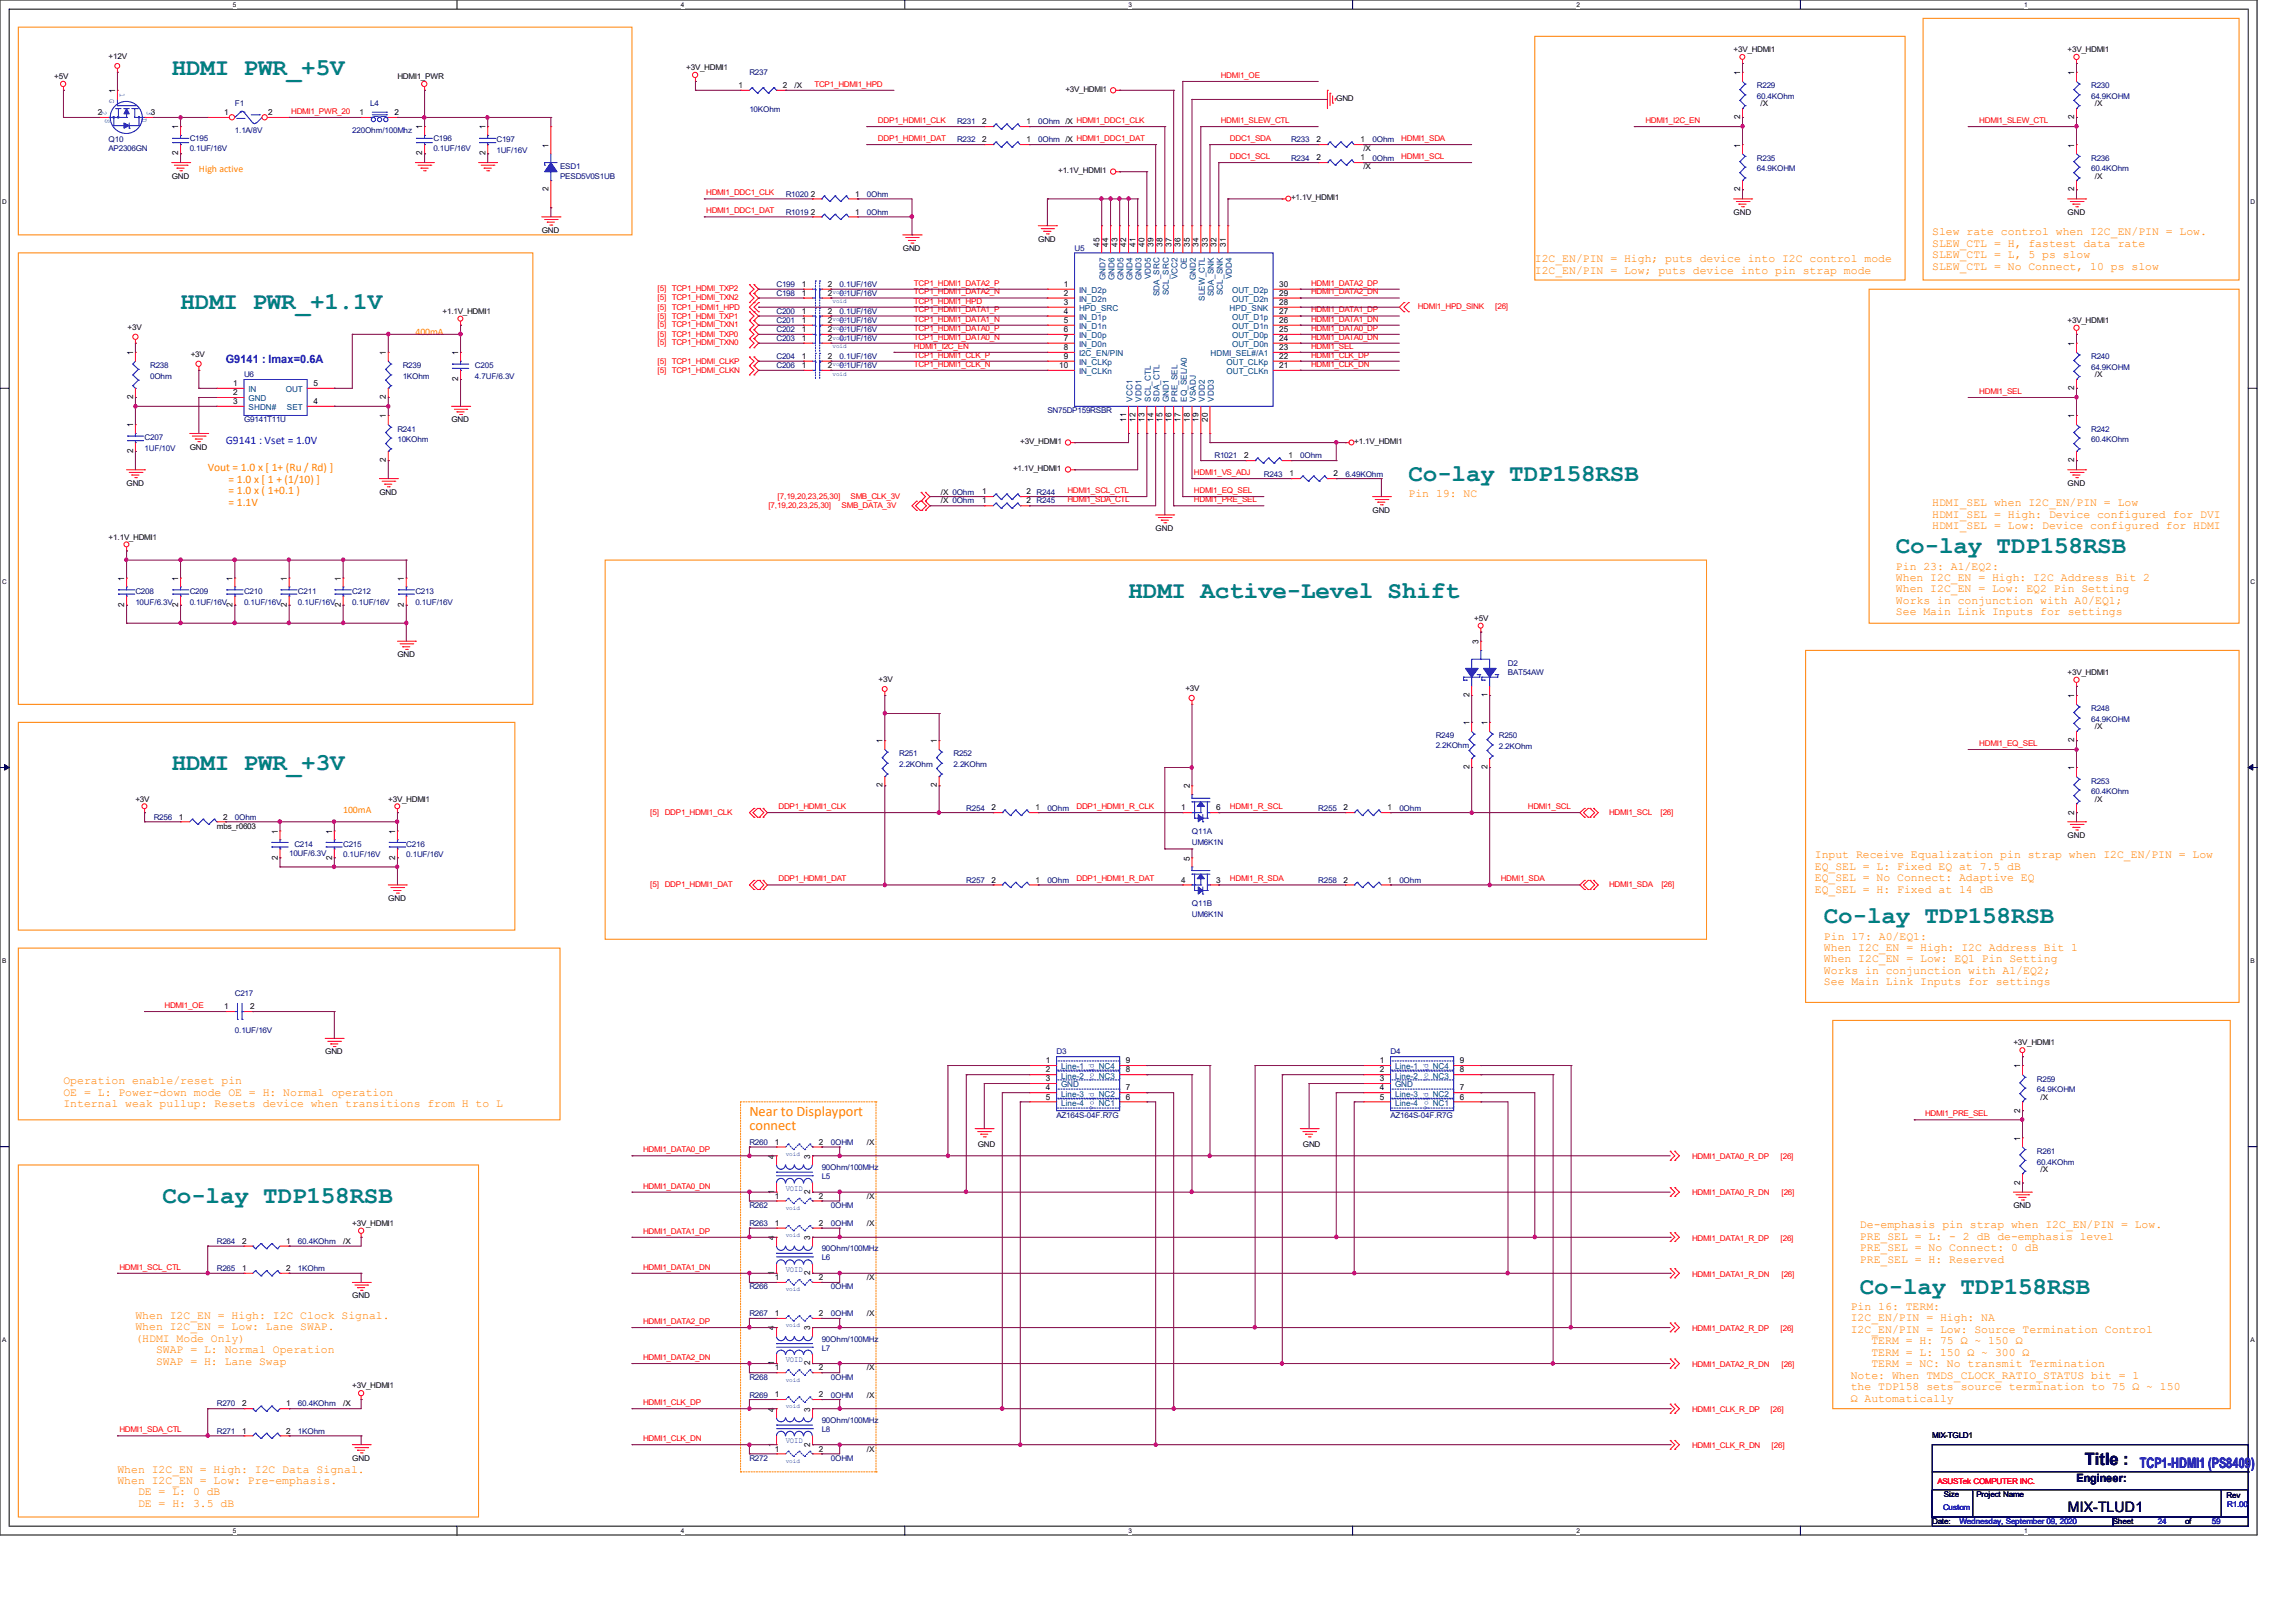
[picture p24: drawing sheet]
<svg xmlns="http://www.w3.org/2000/svg" width="297mm" height="210mm" viewBox="0 0 297 210" stroke-linecap="round" stroke-linejoin="round" font-family="sans-serif">
<defs><g id="words">
<g font-size="3.1" fill="#008080">
<text x="22.2" y="9.7">HDMI PWR_+5V</text>
<text x="23.4" y="40">HDMI PWR_+1.1V</text>
<text x="182.3" y="62.2">Co-lay TDP158RSB</text>
<text x="245.4" y="71.6">Co-lay TDP158RSB</text>
<text x="146" y="77.4">HDMI Active-Level Shift</text>
<text x="22.2" y="99.6">HDMI PWR_+3V</text>
<text x="236.1" y="119.5">Co-lay TDP158RSB</text>
<text x="21" y="155.7">Co-lay TDP158RSB</text>
<text x="240.7" y="167.4">Co-lay TDP158RSB</text>
</g>
<text font-size="2.2" x="269.8" y="189.6">Title :</text>
<g font-size="1.9" fill="#ff8000">
<text x="97" y="144.4">Near to Displayport</text>
<text x="97" y="146.2">connect</text>
</g>
<text font-size="1.9" fill="#00f" x="276.9" y="189.9">TCP1-HDMI1 (PS8409)</text>
<text font-size="1.9" x="267.6" y="195.7">MIX-TLUD1</text>
<g font-size="1.5" fill="#ff8000">
<text x="198.6" y="34">I2C_EN/PIN = High; puts device into I2C control mode</text>
<text x="198.6" y="35.4">I2C_EN/PIN = Low; puts device into pin strap mode</text>
<text x="250.1" y="30.4">Slew rate control when I2C_EN/PIN = Low.</text>
<text x="250.1" y="31.9">SLEW_CTL = H, fastest data rate</text>
<text x="250.1" y="33.4">SLEW_CTL = L, 5 ps slow</text>
<text x="250.1" y="34.9">SLEW_CTL = No Connect, 10 ps slow</text>
<text x="26.9" y="61">Vout = 1.0 x [ 1+ (Ru / Rd) ]</text>
<text x="29.6" y="62.5">= 1.0 x [ 1 + (1/10) ]</text>
<text x="29.6" y="64">= 1.0 x ( 1+0.1 )</text>
<text x="29.6" y="65.4">= 1.1V</text>
<text x="182.3" y="64.3">Pin 19: NC</text>
<text x="250.1" y="65.5">HDMI_SEL when I2C_EN/PIN = Low</text>
<text x="250.1" y="67">HDMI_SEL = High: Device configured for DVI</text>
<text x="250.1" y="68.5">HDMI_SEL = Low: Device configured for HDMI</text>
<text x="245.4" y="73.7">Pin 23: A1/EQ2:</text>
<text x="245.4" y="75.2">When I2C_EN = High: I2C Address Bit 2</text>
<text x="245.4" y="76.7">When I2C_EN = Low: EQ2 Pin Setting</text>
<text x="245.4" y="78.1">Works in conjunction with A0/EQ1;</text>
<text x="245.4" y="79.6">See Main Link Inputs for settings</text>
<text x="234.9" y="111.1">Input Receive Equalization pin strap when I2C_EN/PIN = Low</text>
<text x="234.9" y="112.6">EQ_SEL = L: Fixed EQ at 7.5 dB</text>
<text x="234.9" y="114">EQ_SEL = No Connect: Adaptive EQ</text>
<text x="234.9" y="115.5">EQ_SEL = H: Fixed at 14 dB</text>
<text x="236.1" y="121.6">Pin 17: A0/EQ1:</text>
<text x="236.1" y="123.1">When I2C_EN = High: I2C Address Bit 1</text>
<text x="236.1" y="124.5">When I2C_EN = Low: EQ1 Pin Setting</text>
<text x="236.1" y="126">Works in conjunction with A1/EQ2;</text>
<text x="236.1" y="127.5">See Main Link Inputs for settings</text>
<text x="8.2" y="140.3">Operation enable/reset pin</text>
<text x="8.2" y="141.8">OE = L: Power-down mode OE = H: Normal operation</text>
<text x="8.2" y="143.3">Internal weak pullup: Resets device when transitions from H to L</text>
<text x="240.7" y="159">De-emphasis pin strap when I2C_EN/PIN = Low.</text>
<text x="240.7" y="160.4">PRE_SEL = L: - 2 dB de-emphasis level</text>
<text x="240.7" y="161.9">PRE_SEL = No Connect: 0 dB</text>
<text x="240.7" y="163.4">PRE_SEL = H: Reserved</text>
<text x="17.5" y="170.6">When I2C_EN = High: I2C Clock Signal.</text>
<text x="17.5" y="172.1">When I2C_EN = Low: Lane SWAP.</text>
<text x="17.5" y="173.6">(HDMI Mode Only)</text>
<text x="239.5" y="169.5">Pin 16: TERM:</text>
<text x="239.5" y="171">I2C_EN/PIN = High: NA</text>
<text x="239.5" y="172.5">I2C_EN/PIN = Low: Source Termination Control</text>
<text x="242.2" y="173.9">TERM = H: 75 Ω ~ 150 Ω</text>
<text x="20.2" y="175.1">SWAP = L: Normal Operation</text>
<text x="20.2" y="176.6">SWAP = H: Lane Swap</text>
<text x="239.5" y="178.4">Note: When TMDS_CLOCK_RATIO_STATUS bit = 1</text>
<text x="239.5" y="179.9">the TDP158 sets source termination to 75 Ω ~ 150</text>
<text x="242.2" y="175.4">TERM = L: 150 Ω ~ 300 Ω</text>
<text x="242.2" y="176.9">TERM = NC: No transmit Termination</text>
<text x="239.5" y="181.4">Ω Automatically</text>
<text x="15.2" y="190.5">When I2C_EN = High: I2C Data Signal.</text>
<text x="15.2" y="192">When I2C_EN = Low: Pre-emphasis.</text>
<text x="17.9" y="193.5">DE = L: 0 dB</text>
<text x="17.9" y="195">DE = H: 3.5 dB</text>
</g>
<g font-size="1.5" fill="#00f">
<text x="29.2" y="46.9">G9141 : Imax=0.6A</text>
<text x="29.2" y="57.5">G9141 : Vset = 1.0V</text>
</g>
<text font-size="1.5" x="268.7" y="191.8">Engineer:</text>
<g font-size="1.3" fill="#ff8000">
<text x="25.7" y="22.3">High active</text>
<text x="53.8" y="43.3">400mA</text>
<text x="44.4" y="105.2">100mA</text>
</g>
<g font-size="1.1">
<text x="95.6" y="11.4">1</text>
<text x="101.3" y="11.4">2</text>
<text x="225.2" y="9.7" transform="rotate(-90 225.2 9.7)">1</text>
<text x="268.4" y="9.7" transform="rotate(-90 268.4 9.7)">1</text>
<text x="12.7" y="14.9">2</text>
<text x="14.9" y="12.1" transform="rotate(-90 14.9 12.1)">1</text>
<text x="19.5" y="14.9">3</text>
<text x="23.1" y="16.7" transform="rotate(-90 23.1 16.7)">1</text>
<text x="29" y="14.9">1</text>
<text x="34.7" y="14.9">2</text>
<text x="46.5" y="14.9">1</text>
<text x="51.1" y="14.9">2</text>
<text x="54.7" y="16.7" transform="rotate(-90 54.7 16.7)">1</text>
<text x="62.8" y="16.7" transform="rotate(-90 62.8 16.7)">1</text>
<text x="127.1" y="16.1">2</text>
<text x="132.8" y="16.1">1</text>
<text x="225.2" y="15.5" transform="rotate(-90 225.2 15.5)">2</text>
<text x="268.4" y="15.5" transform="rotate(-90 268.4 15.5)">2</text>
<text x="23.1" y="20.1" transform="rotate(-90 23.1 20.1)">2</text>
<text x="54.7" y="20.1" transform="rotate(-90 54.7 20.1)">2</text>
<text x="62.8" y="20.1" transform="rotate(-90 62.8 20.1)">2</text>
<text x="71" y="19.1" transform="rotate(-90 71 19.1)">1</text>
<text x="127.1" y="18.4">2</text>
<text x="132.8" y="18.4">1</text>
<text x="170.4" y="20.7">2</text>
<text x="170.4" y="18.4">2</text>
<text x="176.1" y="20.7">1</text>
<text x="176.1" y="18.4">1</text>
<text x="225.2" y="19.1" transform="rotate(-90 225.2 19.1)">1</text>
<text x="268.4" y="19.1" transform="rotate(-90 268.4 19.1)">1</text>
<text x="71" y="24.8" transform="rotate(-90 71 24.8)">2</text>
<text x="104.9" y="27.8">2</text>
<text x="104.9" y="25.4">2</text>
<text x="110.7" y="27.8">1</text>
<text x="110.7" y="25.4">1</text>
<text x="225.2" y="24.8" transform="rotate(-90 225.2 24.8)">2</text>
<text x="268.4" y="24.8" transform="rotate(-90 268.4 24.8)">2</text>
<text x="142.3" y="31.9" transform="rotate(-90 142.3 31.9)">45</text>
<text x="143.4" y="31.9" transform="rotate(-90 143.4 31.9)">44</text>
<text x="144.6" y="31.9" transform="rotate(-90 144.6 31.9)">43</text>
<text x="145.8" y="31.9" transform="rotate(-90 145.8 31.9)">42</text>
<text x="146.9" y="31.9" transform="rotate(-90 146.9 31.9)">41</text>
<text x="148.1" y="31.9" transform="rotate(-90 148.1 31.9)">40</text>
<text x="149.3" y="31.9" transform="rotate(-90 149.3 31.9)">39</text>
<text x="150.5" y="31.9" transform="rotate(-90 150.5 31.9)">38</text>
<text x="151.6" y="31.9" transform="rotate(-90 151.6 31.9)">37</text>
<text x="152.8" y="31.9" transform="rotate(-90 152.8 31.9)">36</text>
<text x="154" y="31.9" transform="rotate(-90 154 31.9)">35</text>
<text x="155.1" y="31.9" transform="rotate(-90 155.1 31.9)">34</text>
<text x="156.3" y="31.9" transform="rotate(-90 156.3 31.9)">33</text>
<text x="157.4" y="31.9" transform="rotate(-90 157.4 31.9)">32</text>
<text x="158.6" y="31.9" transform="rotate(-90 158.6 31.9)">31</text>
<text x="103.8" y="37.1">1</text>
<text x="103.8" y="41.8">1</text>
<text x="103.8" y="40.6">1</text>
<text x="103.8" y="38.3">1</text>
<text x="107.1" y="37.1">2</text>
<text x="107.1" y="41.8">2</text>
<text x="107.1" y="40.6">2</text>
<text x="107.1" y="38.3">2</text>
<text x="137.7" y="37.1">1</text>
<text x="137.7" y="38.3">2</text>
<text x="137.7" y="39.5">3</text>
<text x="137.7" y="40.6">4</text>
<text x="137.7" y="41.8">5</text>
<text x="165.6" y="41.8">26</text>
<text x="165.6" y="40.6">27</text>
<text x="165.6" y="39.5">28</text>
<text x="165.6" y="38.3">29</text>
<text x="165.6" y="37.1">30</text>
<text x="17.2" y="45.9" transform="rotate(-90 17.2 45.9)">1</text>
<text x="50" y="45.9" transform="rotate(-90 50 45.9)">1</text>
<text x="59.3" y="45.9" transform="rotate(-90 59.3 45.9)">1</text>
<text x="103.8" y="46.4">1</text>
<text x="103.8" y="43">1</text>
<text x="103.8" y="44.1">1</text>
<text x="103.8" y="47.6">1</text>
<text x="107.1" y="46.4">2</text>
<text x="107.1" y="43">2</text>
<text x="107.1" y="44.1">2</text>
<text x="107.1" y="47.6">2</text>
<text x="137.1" y="47.6">10</text>
<text x="137.7" y="43">6</text>
<text x="137.7" y="44.1">7</text>
<text x="137.7" y="45.3">8</text>
<text x="137.7" y="46.4">9</text>
<text x="165.6" y="47.6">21</text>
<text x="165.6" y="46.4">22</text>
<text x="165.6" y="45.3">23</text>
<text x="165.6" y="44.1">24</text>
<text x="165.6" y="43">25</text>
<text x="268.4" y="44.8" transform="rotate(-90 268.4 44.8)">1</text>
<text x="17.2" y="51.6" transform="rotate(-90 17.2 51.6)">2</text>
<text x="30.2" y="50">1</text>
<text x="30.2" y="51.1">2</text>
<text x="30.2" y="52.3">3</text>
<text x="40.6" y="52.3">4</text>
<text x="40.6" y="50">5</text>
<text x="50" y="51.6" transform="rotate(-90 50 51.6)">2</text>
<text x="59.3" y="49.3" transform="rotate(-90 59.3 49.3)">2</text>
<text x="268.4" y="50.5" transform="rotate(-90 268.4 50.5)">2</text>
<text x="17.2" y="58.7" transform="rotate(-90 17.2 58.7)">2</text>
<text x="17.2" y="55.3" transform="rotate(-90 17.2 55.3)">1</text>
<text x="50" y="59.8" transform="rotate(-90 50 59.8)">2</text>
<text x="50" y="54.1" transform="rotate(-90 50 54.1)">1</text>
<text x="145.8" y="54.6" transform="rotate(-90 145.8 54.6)">11</text>
<text x="146.9" y="54.6" transform="rotate(-90 146.9 54.6)">12</text>
<text x="148.1" y="54.6" transform="rotate(-90 148.1 54.6)">13</text>
<text x="149.3" y="54.6" transform="rotate(-90 149.3 54.6)">14</text>
<text x="150.5" y="54.6" transform="rotate(-90 150.5 54.6)">15</text>
<text x="151.6" y="54.6" transform="rotate(-90 151.6 54.6)">16</text>
<text x="152.8" y="54.6" transform="rotate(-90 152.8 54.6)">17</text>
<text x="154" y="54.6" transform="rotate(-90 154 54.6)">18</text>
<text x="155.1" y="54.6" transform="rotate(-90 155.1 54.6)">19</text>
<text x="156.3" y="54.6" transform="rotate(-90 156.3 54.6)">20</text>
<text x="161" y="59.3">2</text>
<text x="166.7" y="59.3">1</text>
<text x="268.4" y="59.8" transform="rotate(-90 268.4 59.8)">2</text>
<text x="268.4" y="54.1" transform="rotate(-90 268.4 54.1)">1</text>
<text x="127.1" y="65.2">1</text>
<text x="127.1" y="64">1</text>
<text x="132.8" y="65.2">2</text>
<text x="132.8" y="64">2</text>
<text x="166.9" y="61.6">1</text>
<text x="172.6" y="61.6">2</text>
<text x="16.1" y="75.1" transform="rotate(-90 16.1 75.1)">1</text>
<text x="23.1" y="75.1" transform="rotate(-90 23.1 75.1)">1</text>
<text x="30.1" y="75.1" transform="rotate(-90 30.1 75.1)">1</text>
<text x="37.1" y="75.1" transform="rotate(-90 37.1 75.1)">1</text>
<text x="44.1" y="75.1" transform="rotate(-90 44.1 75.1)">1</text>
<text x="52.3" y="75.1" transform="rotate(-90 52.3 75.1)">1</text>
<text x="16.1" y="78.5" transform="rotate(-90 16.1 78.5)">2</text>
<text x="23.1" y="78.5" transform="rotate(-90 23.1 78.5)">2</text>
<text x="30.1" y="78.5" transform="rotate(-90 30.1 78.5)">2</text>
<text x="37.1" y="78.5" transform="rotate(-90 37.1 78.5)">2</text>
<text x="44.1" y="78.5" transform="rotate(-90 44.1 78.5)">2</text>
<text x="52.3" y="78.5" transform="rotate(-90 52.3 78.5)">2</text>
<text x="191.3" y="83.4" transform="rotate(-90 191.3 83.4)">3</text>
<text x="190.2" y="93.9" transform="rotate(-90 190.2 93.9)">1</text>
<text x="190.2" y="90.2" transform="rotate(-90 190.2 90.2)">2</text>
<text x="192.5" y="93.9" transform="rotate(-90 192.5 93.9)">1</text>
<text x="192.5" y="90.2" transform="rotate(-90 192.5 90.2)">1</text>
<text x="268.4" y="90.3" transform="rotate(-90 268.4 90.3)">1</text>
<text x="114.2" y="101.9" transform="rotate(-90 114.2 101.9)">2</text>
<text x="114.2" y="96.2" transform="rotate(-90 114.2 96.2)">1</text>
<text x="121.2" y="101.9" transform="rotate(-90 121.2 101.9)">2</text>
<text x="121.2" y="96.2" transform="rotate(-90 121.2 96.2)">1</text>
<text x="190.2" y="99.6" transform="rotate(-90 190.2 99.6)">2</text>
<text x="192.5" y="99.6" transform="rotate(-90 192.5 99.6)">2</text>
<text x="268.4" y="99.7" transform="rotate(-90 268.4 99.7)">1</text>
<text x="268.4" y="96.1" transform="rotate(-90 268.4 96.1)">2</text>
<text x="23.2" y="106">1</text>
<text x="28.9" y="106">2</text>
<text x="35.9" y="107.9" transform="rotate(-90 35.9 107.9)">1</text>
<text x="43" y="107.9" transform="rotate(-90 43 107.9)">1</text>
<text x="51.1" y="107.9" transform="rotate(-90 51.1 107.9)">1</text>
<text x="128.3" y="104.9">2</text>
<text x="134" y="104.9">1</text>
<text x="152.9" y="104.9">1</text>
<text x="154" y="102" transform="rotate(-90 154 102)">2</text>
<text x="157.4" y="104.9">6</text>
<text x="173.9" y="104.9">2</text>
<text x="179.6" y="104.9">1</text>
<text x="268.4" y="105.4" transform="rotate(-90 268.4 105.4)">2</text>
<text x="35.9" y="111.3" transform="rotate(-90 35.9 111.3)">2</text>
<text x="43" y="111.3" transform="rotate(-90 43 111.3)">2</text>
<text x="51.1" y="111.3" transform="rotate(-90 51.1 111.3)">2</text>
<text x="154" y="111.4" transform="rotate(-90 154 111.4)">5</text>
<text x="128.3" y="114.2">2</text>
<text x="134" y="114.2">1</text>
<text x="152.9" y="114.2">4</text>
<text x="157.4" y="114.2">3</text>
<text x="173.9" y="114.2">2</text>
<text x="179.6" y="114.2">1</text>
<text x="29" y="130.6">1</text>
<text x="32.4" y="130.6">2</text>
<text x="135.3" y="137.6">1</text>
<text x="145.7" y="137.6">9</text>
<text x="178.6" y="137.6">1</text>
<text x="188.9" y="137.6">9</text>
<text x="135.3" y="138.8">2</text>
<text x="135.3" y="139.9">3</text>
<text x="135.3" y="141.1">4</text>
<text x="135.3" y="142.3">5</text>
<text x="145.7" y="138.8">8</text>
<text x="145.7" y="141.1">7</text>
<text x="145.7" y="142.3">6</text>
<text x="178.6" y="138.8">2</text>
<text x="178.6" y="139.9">3</text>
<text x="178.6" y="141.1">4</text>
<text x="178.6" y="142.3">5</text>
<text x="188.9" y="138.8">8</text>
<text x="188.9" y="141.1">7</text>
<text x="188.9" y="142.3">6</text>
<text x="261.5" y="144" transform="rotate(-90 261.5 144)">2</text>
<text x="261.5" y="138.3" transform="rotate(-90 261.5 138.3)">1</text>
<text x="100.2" y="149.9" transform="rotate(-90 100.2 149.9)">4</text>
<text x="100.3" y="148.1">1</text>
<text x="104.9" y="149.9" transform="rotate(-90 104.9 149.9)">3</text>
<text x="106" y="148.1">2</text>
<text x="261.5" y="147.6" transform="rotate(-90 261.5 147.6)">1</text>
<text x="100.2" y="154.5" transform="rotate(-90 100.2 154.5)">1</text>
<text x="100.3" y="155.1">1</text>
<text x="104.9" y="154.5" transform="rotate(-90 104.9 154.5)">2</text>
<text x="106" y="155.1">2</text>
<text x="261.5" y="153.3" transform="rotate(-90 261.5 153.3)">2</text>
<text x="31.3" y="161">2</text>
<text x="37" y="161">1</text>
<text x="100.2" y="160.4" transform="rotate(-90 100.2 160.4)">4</text>
<text x="100.3" y="158.6">1</text>
<text x="104.9" y="160.4" transform="rotate(-90 104.9 160.4)">3</text>
<text x="106" y="158.6">2</text>
<text x="31.3" y="164.5">1</text>
<text x="37" y="164.5">2</text>
<text x="100.2" y="165" transform="rotate(-90 100.2 165)">1</text>
<text x="100.3" y="165.6">1</text>
<text x="104.9" y="165" transform="rotate(-90 104.9 165)">2</text>
<text x="106" y="165.6">2</text>
<text x="100.2" y="172.1" transform="rotate(-90 100.2 172.1)">4</text>
<text x="100.3" y="170.3">1</text>
<text x="104.9" y="172.1" transform="rotate(-90 104.9 172.1)">3</text>
<text x="106" y="170.3">2</text>
<text x="100.2" y="176.7" transform="rotate(-90 100.2 176.7)">1</text>
<text x="100.3" y="177.3">1</text>
<text x="104.9" y="176.7" transform="rotate(-90 104.9 176.7)">2</text>
<text x="106" y="177.3">2</text>
<text x="31.3" y="185.5">1</text>
<text x="31.3" y="182">2</text>
<text x="37" y="185.5">2</text>
<text x="37" y="182">1</text>
<text x="100.2" y="182.7" transform="rotate(-90 100.2 182.7)">4</text>
<text x="100.3" y="180.8">1</text>
<text x="104.9" y="182.7" transform="rotate(-90 104.9 182.7)">3</text>
<text x="106" y="180.8">2</text>
<text x="100.2" y="187.2" transform="rotate(-90 100.2 187.2)">1</text>
<text x="100.3" y="187.8">1</text>
<text x="104.9" y="187.2" transform="rotate(-90 104.9 187.2)">2</text>
<text x="106" y="187.8">2</text>
</g>
<g font-size="1.1" fill="#004080">
<text x="153.6" y="34.8" transform="rotate(-90 153.6 34.8)">OE</text>
<text x="139.7" y="37.9">IN_D2p</text>
<text x="139.7" y="39.1">IN_D2n</text>
<text x="139.7" y="40.3">HPD_SRC</text>
<text x="139.7" y="41.4">IN_D1p</text>
<text x="143.1" y="36.2" transform="rotate(-90 143.1 36.2)">GND7</text>
<text x="144.2" y="36.2" transform="rotate(-90 144.2 36.2)">GND6</text>
<text x="145.4" y="36.2" transform="rotate(-90 145.4 36.2)">GND5</text>
<text x="146.6" y="36.2" transform="rotate(-90 146.6 36.2)">GND4</text>
<text x="147.7" y="36.2" transform="rotate(-90 147.7 36.2)">GND3</text>
<text x="148.9" y="36.2" transform="rotate(-90 148.9 36.2)">VDD5</text>
<text x="150.1" y="38.4" transform="rotate(-90 150.1 38.4)">SDA_SRC</text>
<text x="151.3" y="38.2" transform="rotate(-90 151.3 38.2)">SCL_SRC</text>
<text x="152.4" y="36.2" transform="rotate(-90 152.4 36.2)">VCC2</text>
<text x="154.8" y="36.2" transform="rotate(-90 154.8 36.2)">GND2</text>
<text x="155.9" y="38.9" transform="rotate(-90 155.9 38.9)">SLEW_CTL</text>
<text x="157.1" y="38.3" transform="rotate(-90 157.1 38.3)">SDA_SNK</text>
<text x="158.2" y="38.2" transform="rotate(-90 158.2 38.2)">SCL_SNK</text>
<text x="159.1" y="40.3">HPD_SNK</text>
<text x="159.4" y="36.2" transform="rotate(-90 159.4 36.2)">VDD4</text>
<text x="159.5" y="41.4">OUT_D1p</text>
<text x="159.5" y="39.1">OUT_D2n</text>
<text x="159.5" y="37.9">OUT_D2p</text>
<text x="139.7" y="42.6">IN_D1n</text>
<text x="139.7" y="43.8">IN_D0p</text>
<text x="139.7" y="44.9">IN_D0n</text>
<text x="139.7" y="46.1">I2C_EN/PIN</text>
<text x="139.7" y="47.2">IN_CLKp</text>
<text x="156.7" y="46.1">HDMI_SEL#/A1</text>
<text x="158.7" y="47.2">OUT_CLKp</text>
<text x="159.5" y="44.9">OUT_D0n</text>
<text x="159.5" y="43.8">OUT_D0p</text>
<text x="159.5" y="42.6">OUT_D1n</text>
<text x="32.2" y="50.8">IN</text>
<text x="32.2" y="51.9">GND</text>
<text x="32.2" y="53.1">SHDN#</text>
<text x="37" y="50.8">OUT</text>
<text x="37.1" y="53.1">SET</text>
<text x="139.7" y="48.4">IN_CLKn</text>
<text x="146.6" y="52" transform="rotate(-90 146.6 52)">VCC1</text>
<text x="147.7" y="52" transform="rotate(-90 147.7 52)">VDD1</text>
<text x="148.9" y="52" transform="rotate(-90 148.9 52)">SCL_CTL</text>
<text x="150.1" y="52" transform="rotate(-90 150.1 52)">SDA_CTL</text>
<text x="151.3" y="52" transform="rotate(-90 151.3 52)">GND1</text>
<text x="152.4" y="52" transform="rotate(-90 152.4 52)">PRE_SEL</text>
<text x="153.6" y="52" transform="rotate(-90 153.6 52)">EQ_SEL/A0</text>
<text x="154.8" y="52" transform="rotate(-90 154.8 52)">VSADJ</text>
<text x="155.9" y="52" transform="rotate(-90 155.9 52)">VDD2</text>
<text x="157.1" y="52" transform="rotate(-90 157.1 52)">VDD3</text>
<text x="158.7" y="48.4">OUT_CLKn</text>
<text x="137.3" y="138.4">Line-1</text>
<text x="137.3" y="139.6">Line-2</text>
<text x="137.3" y="140.7">GND</text>
<text x="137.3" y="141.9">Line-3</text>
<text x="137.3" y="143.1">Line-4</text>
<text x="142.2" y="139.6">NC3</text>
<text x="142.2" y="141.9">NC2</text>
<text x="142.2" y="143.1">NC1</text>
<text x="142.2" y="138.4">NC4</text>
<text x="180.5" y="138.4">Line-1</text>
<text x="180.5" y="139.6">Line-2</text>
<text x="180.5" y="140.7">GND</text>
<text x="180.5" y="141.9">Line-3</text>
<text x="180.5" y="143.1">Line-4</text>
<text x="185.4" y="139.6">NC3</text>
<text x="185.4" y="141.9">NC2</text>
<text x="185.4" y="143.1">NC1</text>
<text x="185.4" y="138.4">NC4</text>
</g>
<g font-size="1">
<text x="7" y="10.2">+5V</text>
<text x="14.1" y="7.7">+12V</text>
<text x="51.4" y="10.2">HDMI1_PWR</text>
<text x="88.8" y="9.1">+3V_HDMI1</text>
<text x="102.8" y="11.4">/X</text>
<text x="137.9" y="11.9">+3V_HDMI1</text>
<text x="224.4" y="6.7">+3V_HDMI1</text>
<text x="267.6" y="6.7">+3V_HDMI1</text>
<text x="172.9" y="13">GND</text>
<text x="227.8" y="13.8">/X</text>
<text x="271.1" y="13.8">/X</text>
<text x="22.2" y="23.1">GND</text>
<text x="136.9" y="22.4">+1.1V_HDMI1</text>
<text x="176.4" y="21.9">/X</text>
<text x="176.4" y="19.6">/X</text>
<text x="271.1" y="23.1">/X</text>
<text x="167.1" y="25.9">+1.1V_HDMI1</text>
<text x="224.4" y="27.8">GND</text>
<text x="267.6" y="27.8">GND</text>
<text x="70.1" y="30.1">GND</text>
<text x="116.8" y="32.5">GND</text>
<text x="134.4" y="31.3">GND</text>
<text x="57.3" y="40.6">+1.1V_HDMI1</text>
<text x="267.6" y="41.8">+3V_HDMI1</text>
<text x="16.5" y="42.7">+3V</text>
<text x="24.7" y="46.2">+3V</text>
<text x="271.1" y="48.8">/X</text>
<text x="24.6" y="58.2">GND</text>
<text x="58.4" y="54.7">GND</text>
<text x="132" y="57.4">+3V_HDMI1</text>
<text x="175.3" y="57.4">+1.1V_HDMI1</text>
<text x="16.4" y="62.8">GND</text>
<text x="49.1" y="64">GND</text>
<text x="121.7" y="65.2">/X 0Ohm</text>
<text x="121.7" y="64">/X 0Ohm</text>
<text x="131.1" y="61">+1.1V_HDMI1</text>
<text x="267.6" y="62.8">GND</text>
<text x="14.1" y="69.9">+1.1V_HDMI1</text>
<text x="149.6" y="68.7">GND</text>
<text x="177.6" y="66.3">GND</text>
<text x="190.8" y="80.4">+5V</text>
<text x="51.4" y="85">GND</text>
<text x="113.7" y="88.3">+3V</text>
<text x="153.4" y="89.5">+3V</text>
<text x="267.6" y="87.4">+3V_HDMI1</text>
<text x="271.1" y="94.4">/X</text>
<text x="17.5" y="103.7">+3V</text>
<text x="28.1" y="107.2">mbs_r0603</text>
<text x="50.2" y="103.7">+3V_HDMI1</text>
<text x="271.1" y="103.7">/X</text>
<text x="267.6" y="108.4">GND</text>
<text x="50.2" y="116.6">GND</text>
<text x="42.1" y="136.4">GND</text>
<text x="260.6" y="135.3">+3V_HDMI1</text>
<text x="264.1" y="142.3">/X</text>
<text x="112.2" y="148.1">/X</text>
<text x="126.5" y="148.4">GND</text>
<text x="168.6" y="148.4">GND</text>
<text x="112.2" y="155.2">/X</text>
<text x="264.1" y="151.6">/X</text>
<text x="44.4" y="161">/X</text>
<text x="45.6" y="158.6">+3V_HDMI1</text>
<text x="112.2" y="158.6">/X</text>
<text x="260.6" y="156.3">GND</text>
<text x="45.6" y="168">GND</text>
<text x="112.2" y="165.7">/X</text>
<text x="112.2" y="170.3">/X</text>
<text x="45.6" y="179.7">+3V_HDMI1</text>
<text x="112.2" y="177.3">/X</text>
<text x="44.4" y="182">/X</text>
<text x="112.2" y="180.9">/X</text>
<text x="45.6" y="189">GND</text>
<text x="112.2" y="187.8">/X</text>
<text x="250.1" y="186.1">MIX-TGLD1</text>
<text x="250.1" y="197.2">Date:</text>
<text x="251.6" y="193.7">Size</text>
<text x="255.8" y="193.7">Project Name</text>
<text x="273.4" y="197.2">Sheet</text>
<text x="282.8" y="197.2">of</text>
<text x="288.2" y="193.8">Rev</text>
</g>
<g font-size="1" fill="#000080">
<text x="97" y="9.7">R237</text>
<text x="227.4" y="11.4">R229</text>
<text x="270.6" y="11.4">R230</text>
<text x="30.4" y="13.8">F1</text>
<text x="30.4" y="17.3">1.1A/8V</text>
<text x="45.6" y="17.3">220Ohm/100Mhz</text>
<text x="47.9" y="13.8">L4</text>
<text x="97" y="14.5">10KOhm</text>
<text x="123.9" y="16.1">R231</text>
<text x="134.4" y="16.1">0Ohm /X HDMI1_DDC1_CLK</text>
<text x="227.4" y="12.8">60.4KOhm</text>
<text x="270.6" y="12.8">64.9KOHM</text>
<text x="14.1" y="18.4">Q10</text>
<text x="14.1" y="19.6">AP2306GN</text>
<text x="24.6" y="18.2">C195</text>
<text x="24.6" y="19.6">0.1UF/16V</text>
<text x="56.1" y="18.2">C196</text>
<text x="56.1" y="19.6">0.1UF/16V</text>
<text x="64.3" y="18.4">C197</text>
<text x="64.3" y="19.9">1UF/16V</text>
<text x="72.5" y="21.9">ESD1</text>
<text x="72.5" y="23.1">PESD5V0S1UB</text>
<text x="123.9" y="18.4">R232</text>
<text x="134.4" y="18.4">0Ohm /X HDMI1_DDC1_DAT</text>
<text x="167.1" y="20.8">R234</text>
<text x="167.1" y="18.4">R233</text>
<text x="177.6" y="20.8">0Ohm</text>
<text x="177.6" y="18.4">0Ohm</text>
<text x="227.4" y="20.8">R235</text>
<text x="227.4" y="22.2">64.9KOHM</text>
<text x="270.6" y="20.8">R236</text>
<text x="270.6" y="22.2">60.4KOhm</text>
<text x="101.7" y="27.8">R1019</text>
<text x="101.7" y="25.4">R1020</text>
<text x="112.2" y="27.8">0Ohm</text>
<text x="112.2" y="25.4">0Ohm</text>
<text x="139.1" y="32.5">U5</text>
<text x="100.5" y="37.1">C199</text>
<text x="100.5" y="41.8">C201</text>
<text x="100.5" y="40.6">C200</text>
<text x="100.5" y="38.3">C198</text>
<text x="108.7" y="37.1">0.1UF/16V</text>
<text x="108.7" y="41.8">0.1UF/16V</text>
<text x="108.7" y="40.6">0.1UF/16V</text>
<text x="108.7" y="38.3">0.1UF/16V</text>
<text x="19.4" y="47.6">R238</text>
<text x="52.1" y="47.6">R239</text>
<text x="61.5" y="47.6">C205</text>
<text x="100.5" y="46.5">C204</text>
<text x="100.5" y="43">C202</text>
<text x="100.5" y="44.2">C203</text>
<text x="100.5" y="47.6">C206</text>
<text x="108.7" y="46.5">0.1UF/16V</text>
<text x="108.7" y="43">0.1UF/16V</text>
<text x="108.7" y="44.2">0.1UF/16V</text>
<text x="108.7" y="47.6">0.1UF/16V</text>
<text x="270.6" y="46.5">R240</text>
<text x="270.6" y="47.9">64.9KOHM</text>
<text x="19.4" y="49.1">0Ohm</text>
<text x="31.6" y="48.8">U6</text>
<text x="52.1" y="49.1">1KOhm</text>
<text x="61.5" y="49.1">4.7UF/6.3V</text>
<text x="135.5" y="53.5">SN75DP159RSBR</text>
<text x="18.7" y="57">C207</text>
<text x="18.7" y="58.4">1UF/10V</text>
<text x="31.6" y="54.7">G9141T11U</text>
<text x="51.4" y="55.8">R241</text>
<text x="51.4" y="57.2">10KOhm</text>
<text x="157.2" y="59.3">R1021</text>
<text x="168.3" y="59.3">0Ohm</text>
<text x="270.6" y="55.8">R242</text>
<text x="270.6" y="57.2">60.4KOhm</text>
<text x="134.2" y="65.2">R245</text>
<text x="134.2" y="64">R244</text>
<text x="163.6" y="61.7">R243</text>
<text x="174.1" y="61.7">6.49KOhm</text>
<text x="17.5" y="76.8">C208</text>
<text x="24.6" y="76.8">C209</text>
<text x="31.6" y="76.8">C210</text>
<text x="38.6" y="76.8">C211</text>
<text x="45.6" y="76.8">C212</text>
<text x="53.8" y="76.8">C213</text>
<text x="17.5" y="78.3">10UF/6.3V</text>
<text x="24.6" y="78.3">0.1UF/16V</text>
<text x="31.6" y="78.3">0.1UF/16V</text>
<text x="38.6" y="78.3">0.1UF/16V</text>
<text x="45.6" y="78.3">0.1UF/16V</text>
<text x="53.8" y="78.3">0.1UF/16V</text>
<text x="195.2" y="86.2">D2</text>
<text x="195.2" y="87.4">BAT54AW</text>
<text x="185.8" y="95.5">R249</text>
<text x="194" y="95.5">R250</text>
<text x="270.6" y="92">R248</text>
<text x="270.6" y="93.4">64.9KOHM</text>
<text x="116.4" y="97.9">R251</text>
<text x="116.4" y="99.3">2.2KOhm</text>
<text x="123.4" y="97.9">R252</text>
<text x="123.4" y="99.3">2.2KOhm</text>
<text x="185.8" y="96.7">2.2KOhm</text>
<text x="194" y="96.9">2.2KOhm</text>
<text x="270.6" y="101.4">R253</text>
<text x="19.9" y="106">R256</text>
<text x="30.4" y="106">0Ohm</text>
<text x="125.1" y="104.9">R254</text>
<text x="135.5" y="104.9">0Ohm</text>
<text x="154.3" y="108">Q11A</text>
<text x="170.6" y="104.9">R255</text>
<text x="181.1" y="104.9">0Ohm</text>
<text x="270.6" y="102.8">60.4KOhm</text>
<text x="37.4" y="110.7">10UF/6.3V</text>
<text x="38.1" y="109.6">C214</text>
<text x="44.4" y="109.6">C215</text>
<text x="44.4" y="111">0.1UF/16V</text>
<text x="52.6" y="109.6">C216</text>
<text x="52.6" y="111">0.1UF/16V</text>
<text x="154.3" y="109.3">UM6K1N</text>
<text x="125.1" y="114.3">R257</text>
<text x="135.5" y="114.3">0Ohm</text>
<text x="154.3" y="117.3">Q11B</text>
<text x="154.3" y="118.7">UM6K1N</text>
<text x="170.6" y="114.3">R258</text>
<text x="181.1" y="114.3">0Ohm</text>
<text x="30.4" y="128.9">C217</text>
<text x="30.4" y="133.6">0.1UF/16V</text>
<text x="136.7" y="136.4">D3</text>
<text x="180" y="136.4">D4</text>
<text x="263.6" y="140">R259</text>
<text x="263.6" y="141.4">64.9KOHM</text>
<text x="97" y="148.1">R260</text>
<text x="107.5" y="148.1">0OHM</text>
<text x="136.7" y="144.6">AZ164S-04F.R7G</text>
<text x="180" y="144.6">AZ164S-04F.R7G</text>
<text x="263.6" y="149.3">R261</text>
<text x="106.3" y="152.6">L5</text>
<text x="106.3" y="151.4">90Ohm/100MHz</text>
<text x="263.6" y="150.7">60.4KOhm</text>
<text x="28.1" y="161">R264</text>
<text x="38.6" y="161">60.4KOhm</text>
<text x="97" y="156.3">R262</text>
<text x="97" y="158.6">R263</text>
<text x="106.3" y="161.9">90Ohm/100MHz</text>
<text x="107.5" y="156.3">0OHM</text>
<text x="107.5" y="158.6">0OHM</text>
<text x="28.1" y="164.5">R265</text>
<text x="38.6" y="164.5">1KOhm</text>
<text x="97" y="166.8">R266</text>
<text x="106.3" y="163.1">L6</text>
<text x="107.5" y="166.8">0OHM</text>
<text x="97" y="170.3">R267</text>
<text x="106.3" y="173.6">90Ohm/100MHz</text>
<text x="107.5" y="170.3">0OHM</text>
<text x="97" y="178.5">R268</text>
<text x="106.3" y="174.8">L7</text>
<text x="107.5" y="178.5">0OHM</text>
<text x="28.1" y="185.5">R271</text>
<text x="28.1" y="182">R270</text>
<text x="38.6" y="185.5">1KOhm</text>
<text x="38.6" y="182">60.4KOhm</text>
<text x="97" y="180.9">R269</text>
<text x="106.3" y="185.3">L8</text>
<text x="106.3" y="184.1">90Ohm/100MHz</text>
<text x="107.5" y="180.9">0OHM</text>
<text x="97" y="189">R272</text>
<text x="107.5" y="189">0OHM</text>
</g>
<g font-size="1" fill="#f00">
<text x="105.4" y="11.2">TCP1_HDMI1_HPD</text>
<text x="158" y="10.1">HDMI1_OE</text>
<text x="37.7" y="14.7">HDMI1_PWR_20</text>
<text x="113.6" y="15.9">DDP1_HDMI1_CLK</text>
<text x="158" y="15.9">HDMI1_SLEW_CTL</text>
<text x="212.9" y="15.9">HDMI1_I2C_EN</text>
<text x="256.2" y="15.9">HDMI1_SLEW_CTL</text>
<text x="113.6" y="18.2">DDP1_HDMI1_DAT</text>
<text x="159.2" y="20.6">DDC1_SCL</text>
<text x="159.2" y="18.2">DDC1_SDA</text>
<text x="181.4" y="18.2">HDMI1_SDA</text>
<text x="181.4" y="20.6">HDMI1_SCL</text>
<text x="91.4" y="25.3">HDMI1_DDC1_CLK</text>
<text x="91.4" y="27.6">HDMI1_DDC1_DAT</text>
<text x="85.1" y="41.2">[5]</text>
<text x="85.1" y="37.7">[5]</text>
<text x="85.1" y="38.9">[5]</text>
<text x="85.1" y="40.2">[5]</text>
<text x="87" y="41.2">TCP1_HDMI_TXP1</text>
<text x="87" y="37.7">TCP1_HDMI_TXP2</text>
<text x="87" y="38.9">TCP1_HDMI_TXN2</text>
<text x="87" y="40.2">TCP1_HDMI1_HPD</text>
<text x="118.3" y="41.6">TCP1_HDMI1_DATA1_N</text>
<text x="118.3" y="40.4">TCP1_HDMI1_DATA1_P</text>
<text x="118.3" y="38.1">TCP1_HDMI1_DATA2_N</text>
<text x="118.3" y="37">TCP1_HDMI1_DATA2_P</text>
<text x="118.3" y="39.3">TCP1_HDMI1_HPD</text>
<text x="169.7" y="41.6">HDMI1_DATA1_DN</text>
<text x="169.7" y="40.4">HDMI1_DATA1_DP</text>
<text x="169.7" y="37">HDMI1_DATA2_DP</text>
<text x="169.7" y="38.1">HDMI1_DATA2_DN</text>
<text x="183.5" y="40">HDMI1_HPD_SINK</text>
<text x="193.5" y="40">[26]</text>
<text x="85.1" y="43.6">[5]</text>
<text x="85.1" y="44.7">[5]</text>
<text x="85.1" y="42.4">[5]</text>
<text x="85.1" y="47.1">[5]</text>
<text x="87" y="43.6">TCP1_HDMI_TXP0</text>
<text x="87" y="44.7">TCP1_HDMI_TXN0</text>
<text x="87" y="42.4">TCP1_HDMI_TXN1</text>
<text x="87" y="47.1">TCP1_HDMI_CLKP</text>
<text x="118.3" y="43.9">TCP1_HDMI1_DATA0_N</text>
<text x="118.3" y="42.8">TCP1_HDMI1_DATA0_P</text>
<text x="118.3" y="46.3">TCP1_HDMI1_CLK_P</text>
<text x="118.3" y="47.5">TCP1_HDMI1_CLK_N</text>
<text x="118.3" y="45.1">HDMI1_I2C_EN</text>
<text x="169.7" y="47.5">HDMI1_CLK_DN</text>
<text x="169.7" y="46.3">HDMI1_CLK_DP</text>
<text x="169.7" y="43.9">HDMI1_DATA0_DN</text>
<text x="169.7" y="42.8">HDMI1_DATA0_DP</text>
<text x="169.7" y="45.1">HDMI1_SEL</text>
<text x="85.1" y="48.2">[5]</text>
<text x="87" y="48.2">TCP1_HDMI_CLKN</text>
<text x="256.2" y="51">HDMI1_SEL</text>
<text x="99.4" y="65.7">[7,19,20,23,25,30]</text>
<text x="100.6" y="64.6">[7,19,20,23,25,30]</text>
<text x="108.9" y="65.7">SMB_DATA_3V</text>
<text x="110.1" y="64.6">SMB_CLK_3V</text>
<text x="138.1" y="63.8">HDMI1_SCL_CTL</text>
<text x="138.1" y="65">HDMI1_SDA_CTL</text>
<text x="154.5" y="65">HDMI1_PRE_SEL</text>
<text x="154.5" y="63.8">HDMI1_EQ_SEL</text>
<text x="154.5" y="61.5">HDMI1_VS_ADJ</text>
<text x="256.2" y="96.5">HDMI1_EQ_SEL</text>
<text x="84.2" y="105.5">[5]</text>
<text x="86" y="105.5">DDP1_HDMI1_CLK</text>
<text x="100.8" y="104.7">DDP1_HDMI1_CLK</text>
<text x="139.3" y="104.7">DDP1_HDMI1_R_CLK</text>
<text x="159.2" y="104.7">HDMI1_R_SCL</text>
<text x="197.7" y="104.7">HDMI1_SCL</text>
<text x="208.2" y="105.5">HDMI1_SCL</text>
<text x="214.9" y="105.5">[26]</text>
<text x="84.2" y="114.8">[5]</text>
<text x="86" y="114.8">DDP1_HDMI1_DAT</text>
<text x="100.8" y="114">DDP1_HDMI1_DAT</text>
<text x="139.3" y="114">DDP1_HDMI1_R_DAT</text>
<text x="159.2" y="114">HDMI1_R_SDA</text>
<text x="194.2" y="114">HDMI1_SDA</text>
<text x="208.2" y="114.8">HDMI1_SDA</text>
<text x="215" y="114.8">[26]</text>
<text x="21.3" y="130.4">HDMI1_OE</text>
<text x="83.2" y="149.1">HDMI1_DATA0_DP</text>
<text x="219" y="150">HDMI1_DATA0_R_DP</text>
<text x="230.4" y="150">[26]</text>
<text x="249.1" y="144.4">HDMI1_PRE_SEL</text>
<text x="83.2" y="153.8">HDMI1_DATA0_DN</text>
<text x="219" y="154.7">HDMI1_DATA0_R_DN</text>
<text x="230.5" y="154.7">[26]</text>
<text x="83.2" y="159.6">HDMI1_DATA1_DP</text>
<text x="219" y="160.5">HDMI1_DATA1_R_DP</text>
<text x="230.4" y="160.5">[26]</text>
<text x="15.5" y="164.3">HDMI1_SCL_CTL</text>
<text x="83.2" y="164.3">HDMI1_DATA1_DN</text>
<text x="219" y="165.2">HDMI1_DATA1_R_DN</text>
<text x="230.5" y="165.2">[26]</text>
<text x="83.2" y="171.3">HDMI1_DATA2_DP</text>
<text x="219" y="172.2">HDMI1_DATA2_R_DP</text>
<text x="230.4" y="172.2">[26]</text>
<text x="83.2" y="176">HDMI1_DATA2_DN</text>
<text x="219" y="176.9">HDMI1_DATA2_R_DN</text>
<text x="230.5" y="176.9">[26]</text>
<text x="15.5" y="185.3">HDMI1_SDA_CTL</text>
<text x="83.2" y="181.8">HDMI1_CLK_DP</text>
<text x="219" y="182.7">HDMI1_CLK_R_DP</text>
<text x="229.1" y="182.7">[26]</text>
<text x="83.2" y="186.5">HDMI1_CLK_DN</text>
<text x="219" y="187.4">HDMI1_CLK_R_DN</text>
<text x="229.3" y="187.4">[26]</text>
<text x="250.7" y="192.1">ASUSTek COMPUTER INC.</text>
</g>
<g font-size="1" fill="#00f">
<text x="13.2" y="14.4" transform="rotate(90 13.2 14.4)">2</text>
<text x="13.6" y="15.5" transform="rotate(90 13.6 15.5)">S</text>
<text x="14.2" y="12.9" transform="rotate(90 14.2 12.9)">G</text>
<text x="15.5" y="12.1" transform="rotate(90 15.5 12.1)">1</text>
<text x="18.4" y="15.3" transform="rotate(90 18.4 15.3)">D</text>
<text x="19" y="14.4" transform="rotate(90 19 14.4)">3</text>
<text x="141.6" y="143.6" transform="rotate(-90 141.6 143.6)">void</text>
<text x="141.6" y="139.9" transform="rotate(-90 141.6 139.9)">void</text>
<text x="184.8" y="143.6" transform="rotate(-90 184.8 143.6)">void</text>
<text x="184.8" y="139.9" transform="rotate(-90 184.8 139.9)">void</text>
<text x="101.7" y="154.1">VOID</text>
<text x="101.7" y="164.6">VOID</text>
<text x="101.7" y="176.2">VOID</text>
<text x="101.7" y="186.8">VOID</text>
<text x="251.5" y="195.3">Custom</text>
<text x="253.6" y="197.2">Wednesday, September 09, 2020</text>
<text x="279.3" y="197.2">24</text>
<text x="286.3" y="197.2">59</text>
<text x="288.2" y="195">R1.00</text>
</g>
<g font-size=".8">
<text x="30.1" y=".9">5</text>
<text x="88.1" y=".9">4</text>
<text x="146" y=".9">3</text>
<text x="204" y=".9">2</text>
<text x="262" y=".9">1</text>
<text x=".3" y="26.5">D</text>
<text x="291.3" y="26.5">D</text>
<text x=".3" y="75.5">C</text>
<text x="291.3" y="75.5">C</text>
<text x=".3" y="124.6">B</text>
<text x="291.3" y="124.6">B</text>
<text x=".3" y="173.7">A</text>
<text x="291.3" y="173.7">A</text>
<text x="30.1" y="198.4">5</text>
<text x="88.1" y="198.4">4</text>
<text x="146" y="198.4">3</text>
<text x="204" y="198.4">2</text>
<text x="262" y="198.4">1</text>
</g>
<g font-size=".8" fill="#00f">
<text x="107.7" y="38.1">void</text>
<text x="107.7" y="41.6">void</text>
<text x="107.7" y="39.2">void</text>
<text x="107.7" y="47.4">void</text>
<text x="107.7" y="43.9">void</text>
<text x="107.7" y="42.8">void</text>
<text x="107.7" y="45.1">void</text>
<text x="107.7" y="48.6">void</text>
<text x="101.7" y="149.6">void</text>
<text x="101.7" y="156.5">void</text>
<text x="101.7" y="160.1">void</text>
<text x="101.7" y="167.1">void</text>
<text x="101.7" y="171.7">void</text>
<text x="101.7" y="178.8">void</text>
<text x="101.7" y="182.2">void</text>
<text x="101.7" y="189.3">void</text>
</g>
</g></defs>
<path d="M0 0h292.1v198.6h-292.1zM1.2 1.2h289.8v196.3h-289.8z" fill="none" stroke="#000" stroke-width=".13"/>
<g fill="#fff">
<path d="M30.1 .1h.5v1h-.5z"/>
<path d="M30.1 197.6h.5v.9h-.5z"/>
</g>
<path d="M59.1 0v1.2M59.1 197.5v1.2" fill="none" stroke="#000" stroke-width=".13"/>
<g fill="#fff">
<path d="M88.1 .1h.5v1h-.5z"/>
<path d="M88.1 197.6h.5v.9h-.5z"/>
</g>
<path d="M117.1 0v1.2M117.1 197.5v1.2" fill="none" stroke="#000" stroke-width=".13"/>
<g fill="#fff">
<path d="M146 .1h.5v1h-.5z"/>
<path d="M146 197.6h.5v.9h-.5z"/>
</g>
<path d="M175 0v1.2M175 197.5v1.2" fill="none" stroke="#000" stroke-width=".13"/>
<g fill="#fff">
<path d="M204 .1h.5v1h-.5z"/>
<path d="M204 197.6h.5v.9h-.5z"/>
</g>
<path d="M233 0v1.2M233 197.5v1.2" fill="none" stroke="#000" stroke-width=".13"/>
<g fill="#fff">
<path d="M262 .1h.4v1h-.4z"/>
<path d="M262 197.6h.4v.9h-.4z"/>
<path d="M.3 25.7h.6v.9h-.6z"/>
<path d="M291.3 25.7h.5v.9h-.5z"/>
<path d="M.3 74.8h.6v.9h-.6z"/>
<path d="M291.3 74.8h.5v.9h-.5z"/>
</g>
<path d="M0 50.2h1.2M291 50.2h1.1" fill="none" stroke="#000" stroke-width=".13"/>
<g fill="#fff">
<path d="M.3 123.8h.5v1h-.5z"/>
<path d="M291.3 123.8h.5v1h-.5z"/>
</g>
<path d="M0 99.3h1.2M291 99.3h1.1" fill="none" stroke="#000" stroke-width=".13"/>
<path d="M.6 98.9l.6 .4-.6 .4zM291 99.3l.5-.4v.8z" fill="#000" stroke="#000" stroke-width=".13"/>
<g fill="#fff">
<path d="M.3 172.9h.5v.9h-.5z"/>
<path d="M291.3 172.9h.5v.9h-.5z"/>
</g>
<path d="M0 148.4h1.2M291 148.4h1.1M250.1 186.9h40.9v9.4h-40.9zM250.1 192.8h5.2v3.5h-5.2zM250.1 196.3h23.3v1.2h-23.3zM250.1 190.5h40.9M255.4 192.8h32M273.4 196.3h17.6v1.2h-17.6zM287.4 192.8h3.6v3.5h-3.6zM287.4 192.8h.1M291 190.5h.1" fill="none" stroke="#000" stroke-width=".13"/>
<g fill="none" stroke="#ff8000" stroke-width=".13">
<path d="M2.4 3.5h79.4v26.9h-79.4zM198.6 4.7h47.9v31.5h-47.9zM248.9 2.4h40.9v33.8h-40.9zM2.4 32.7h66.6v58.4h-66.6zM241.9 37.4h47.9v43.2h-47.9zM78.3 72.5h142.6v49h-142.6zM2.4 93.5h64.2v26.9h-64.2zM233.7 84.2h56.1v45.5h-56.1zM2.4 122.7h70.1v22.2h-70.1zM237.2 132h51.4v50.3h-51.4zM2.4 150.7h59.5v45.6h-59.5zM113.4 142.6h.1"/>
<path d="M113.4 142.6h-17.6v47.9M113.4 142.6v47.9M95.8 190.5h.1M95.8 190.5h17.6M113.4 190.5h.1"/>
</g>
<g fill="none" stroke="#f00" stroke-width=".13">
<path d="M8.2 11.7h.1M8.2 11.2v.5M15.2 9.4h.1M15.2 8.9v.5M54.9 11.7h.1M54.9 11.2v.5M90 10.5h.1M90 10.1v.4M127.4 18.7h.1M127.4 18.7h1.1M132 18.7h1.2M133.2 18.7h.1"/>
<path d="M144.4 11.7h.5M144.9 11.7h.1M171.8 11.7h.1M171.8 11.7v2.4M172.1 12.1h.1M172.1 12.1v1.6M172.5 13.3h.1M172.5 12.4v.9M172.8 12.7h.1M172.8 12.7v.3M225.5 8.2h.1M225.5 18.7h.1"/>
<path d="M225.5 7.7v.5M225.5 18.7v1.2M268.7 8.2h.1M268.7 7.7v.5M22.2 21h2.4M22.6 21.4h1.6M22.9 21.8h.1M22.9 21.8h.9M23.3 22.1h.2M23.5 22.1h.1M24.2 21.4h.1M24.6 21h.1"/>
<path d="M53.8 21h2.3M54.1 21.4h1.7M54.5 21.8h.1M54.5 21.8h.9M54.8 22.1h.2M55 22.1h.1M55.8 21.4h.1M56.1 21h.1M61.9 21h2.4M62.3 21.4h1.6M62.7 21.8h.1M62.7 21.8h.9"/>
<path d="M63 22.1h.2M63.2 22.1h.1M63.9 21.4h.1M64.3 21h.1M70.1 28.1h2.4M70.5 28.4h1.6M70.8 28.7h.1M70.8 28.7h1M71.2 29.1h.2M71.4 29.1h.1M72.1 28.4h.1M72.5 28.1h.1"/>
<path d="M97 38h.1M97 36.8h.1M97 39.2h.1M97 36.8l.6 .6-.6 .6M97 38l.6 .6-.6 .6M97.6 36.8h.1M97.6 38h.1M97.6 39.2h.1M97.6 36.8l.6 .6-.6 .6M97.6 38l.6 .6-1.2 1.2 .6 .5M98.2 39.2h.1M98.2 39.2l-.6 .6 .6 .5"/>
<path d="M104 37.4h.1M104 37.4h1.2M105.2 28.1h.1M105.2 28.1h1.1M106.3 37.4h1.2M107.5 37.4h.1M109.9 28.1h1.1M111 28.1h.1M116.8 30.4h2.4M117.2 30.7h1.6M117.6 31.1h.1M117.6 31.1h.9"/>
<path d="M117.9 31.5h.3M118.2 31.5h.1M118.8 30.7h.1M119.2 30.4h.1M134.4 29.2h2.3M134.7 29.6h1.7M135.1 29.9h.1M135.1 29.9h.9M135.4 30.3h.3M135.7 30.3h.1M136.4 29.6h.1M136.7 29.2h.1"/>
<path d="M144.4 22.2h.5M144.9 22.2h.1M165.9 25.7h.1M165.9 25.7h.5M181.7 39.2h.1M181.7 39.2l-.6 .6 .6 .5M182.3 39.2h.1M182.3 39.2l-.6 .6 .6 .5M224.4 25.7h2.3M224.7 26.1h1.7M225 26.4h.1M225 26.4h1"/>
<path d="M225.4 26.8h.2M225.5 24.6h.1M225.5 23.4v1.2M225.6 26.8h.1M226.4 26.1h.1M226.7 25.7h.1M267.6 25.7h2.3M267.9 26.1h1.7M268.3 26.4h.1M268.3 26.4h.9M268.6 26.8h.3M268.9 26.8h.1"/>
<path d="M269.6 26.1h.1M269.9 25.7h.1M17.5 44.4h.1M17.5 43.9v.5M24.6 56.1h2.3M24.9 56.4h1.6M25.3 56.8h.1M25.3 56.8h.9M25.6 57.1h.2M25.7 47.9h.1M25.7 47.5v.4M25.8 57.1h.1"/>
<path d="M26.5 56.4h.1M26.9 56.1h.1M50.2 53.8h.1M50.2 59.6h.1M50.2 53.8v1.1M50.2 58.4v1.2M58.4 52.6h2.4M58.8 53h1.6M59.1 53.3h.1M59.1 53.3h1M59.5 53.6h.2M59.6 42.1h.1"/>
<path d="M59.6 45.6h.1M59.6 49.1h.1M59.6 41.6v.5M59.6 45.6v1.1M59.6 47.9v1.2M59.7 53.6h.1M60.4 53h.1M60.8 52.6h.1M97 43.8h.1M97 42.7h.1M97 41.5h.1M97 40.3h.1"/>
<path d="M97 45h.1M97 47.3h.1M97 46.2h.1M97 48.5h.1M97 42.7l.6 .6-.6 .5M97 40.3l.6 .6-.6 .6M97 43.8l.6 .6-.6 .6M97 41.5l.6 .6-.6 .6M97 46.2l.6 .5-.6 .6M97 47.3l.6 .6-.6 .6M97.6 42.7h.1M97.6 43.8h.1"/>
<path d="M97.6 40.3h.1M97.6 41.5h.1M97.6 45h.1M97.6 46.2h.1M97.6 47.3h.1M97.6 48.5h.1M97.6 42.7l.6 .6-.6 .5M97.6 40.3l.6 .6-.6 .6M97.6 43.8l.6 .6-.6 .6M97.6 41.5l.6 .6-.6 .6M97.6 46.2l.6 .5-.6 .6M97.6 47.3l.6 .6-.6 .6"/>
<path d="M98.2 40.3h.1M104 46.7h.1M104 46.7h1.2M106.3 46.7h1.2M107.5 46.7h.1M138.6 57.3h.5M139.1 57.3h.1M174.1 57.3h.1M174.1 57.3h.5M181.7 40.3h.1M182.3 40.3h.1M268.7 43.3h.1"/>
<path d="M268.7 53.8h.1M268.7 59.6h.1M268.7 42.8v.5M268.7 53.8v1.1M268.7 58.4v1.2M16.4 71.3h.1M16.4 60.8h2.3M16.4 70.8v.5M16.7 61.1h1.7M17.1 61.5h.1M17.1 61.5h.9M17.4 61.8h.3"/>
<path d="M17.7 61.8h.1M18.4 61.1h.1M18.7 60.8h.1M37.4 74.8h.1M37.4 78.3h.1M37.4 74.8v1.1M37.4 77.1v1.2M49.1 61.9h2.3M49.4 62.3h1.7M49.8 62.7h.1M49.8 62.7h.9M50.1 63h.3"/>
<path d="M50.4 63h.1M51.1 62.3h.1M51.4 61.9h.1M118.6 64.9h.1M118.6 66h.1M118.6 64.9l-.6 .5 .6 .6M119.1 66h.1M119.1 64.9h.1M119.1 64.9l-.6 .5 .6 .6M119.2 64.9h.1M119.2 63.7h.1M119.2 63.7l.6 .6-.6 .6"/>
<path d="M119.3 66h.1M119.3 64.9h.1M119.3 64.9l.6 .5-.6 .6M119.8 64.9h.1M119.8 66h.1M119.8 63.7h.1M119.8 64.9l.6 .5-.6 .6M119.8 63.7l.6 .6-.6 .6M138.6 60.8h.5M139.1 60.8h.1M149.6 66.6h2.3M149.9 67h1.7"/>
<path d="M150.3 67.3h.1M150.3 67.3h.9M150.6 67.6h.3M150.9 67.6h.1M151.6 67h.1M151.9 66.6h.1M177.6 64.3h2.4M178 64.6h1.6M178.3 65h.1M178.3 65h.9M178.6 65.3h.3M178.9 65.3h.1"/>
<path d="M179.6 64.6h.1M180 64.3h.1M267.6 60.8h2.3M267.9 61.1h1.7M268.3 61.5h.1M268.3 61.5h.9M268.6 61.8h.3M268.9 61.8h.1M269.6 61.1h.1M269.9 60.8h.1M51.4 83h2.4M51.8 83.3h1.6"/>
<path d="M52.1 83.7h.1M52.1 83.7h.9M52.5 84h.2M52.7 84h.1M53.4 83.3h.1M53.8 83h.1M114.5 90h.1M114.5 89.5v.5M154.3 91.1h.1M154.3 90.7v.4M191.6 81.8h.1M191.6 81.3v.5"/>
<path d="M268.7 88.8h.1M268.7 88.3v.5M18.7 105.2h.1M18.7 104.7v.5M23.4 106.3h.1M23.4 106.3h1.2M28.1 106.3h1.1M29.2 106.3h.1M43.3 107.5h.1M43.3 111h.1M43.3 107.5v1.2M43.3 109.9v1.1"/>
<path d="M50.2 114.5h2.4M50.6 114.9h1.6M51 115.2h.1M51 115.2h.9M51.3 115.6h.3M51.4 105.2h.1M51.4 104.7v.5M51.6 115.6h.1M52.2 114.9h.1M52.6 114.5h.1M97.6 113.9h.1M97.6 115.1h.1"/>
<path d="M97.6 104.6h.1M97.6 105.7h.1M97.6 113.9l-.6 .6 .6 .6M97.6 104.6l-.6 .6 .6 .5M98 115.1h.1M98 113.9h.1M98 105.7h.1M98 104.6h.1M98 113.9l-.5 .6 .5 .6M98 104.6l-.5 .6 .5 .5M98.3 115.1h.1M98.3 113.9h.1"/>
<path d="M98.3 105.7h.1M98.3 104.6h.1M98.3 113.9l.5 .6-.5 .6M98.3 104.6l.5 .6-.5 .5M98.8 113.9h.1M98.8 115.1h.1M98.8 104.6h.1M98.8 105.7h.1M98.8 113.9l.5 .6-.5 .6M98.8 104.6l.5 .6-.5 .5M153.1 105.2h.1M153.1 105.2h1.2"/>
<path d="M154.3 101.7h.1M154.3 101.7v1.1M156.6 105.2h1.1M157.7 105.2h.1M205.1 104.6h.1M205.1 105.7h.1M205.1 113.9h.1M205.1 115.1h.1M205.1 104.6l-.6 .6 .6 .5M205.1 113.9l-.6 .6 .6 .6M205.5 105.7h.1M205.5 104.6h.1"/>
<path d="M205.5 115.1h.1M205.5 113.9h.1M205.5 104.6l-.6 .6 .6 .5M205.5 113.9l-.6 .6 .6 .6M205.8 105.7h.1M205.8 104.6h.1M205.8 115.1h.1M205.8 113.9h.1M205.8 104.6l.6 .6-.6 .5M205.8 113.9l.6 .6-.6 .6M206.2 104.6h.1M206.2 105.7h.1"/>
<path d="M206.2 113.9h.1M206.2 115.1h.1M206.2 104.6l.6 .6-.6 .5M206.2 113.9l.6 .6-.6 .6M267.6 106.3h2.3M267.9 106.7h1.7M268.3 107.1h.1M268.3 107.1h.9M268.6 107.4h.3M268.9 107.4h.1M269.6 106.7h.1M269.9 106.3h.1"/>
<path d="M42.1 134.4h2.3M42.4 134.7h1.7M42.8 135.1h.1M42.8 135.1h.9M43.1 135.4h.2M43.3 135.4h.1M44.1 134.7h.1M44.4 134.4h.1M133.2 137.9h.1M133.2 139.1h.1M133.2 137.9h3.5M133.2 139.1h3.5"/>
<path d="M144.9 137.9h3.5M144.9 139.1h3.5M148.4 139.1h.1M148.4 137.9h.1M261.7 136.7h.1M261.7 136.3v.4M46.7 159.6v.5M126.2 146h2.3M126.5 146.4h1.7M126.9 146.8h.1M126.9 146.8h.9M127.3 147.1h.2"/>
<path d="M127.5 147.1h.1M128.2 146.4h.1M128.5 146h.1M133.2 140.2h.1M133.2 141.4h.1M133.2 142.6h.1M133.2 140.2h3.5M133.2 141.4h3.5M133.2 142.6h3.5M144.9 141.4h3.5M144.9 142.6h3.5M148.4 141.4h.1"/>
<path d="M148.4 142.6h.1M168.3 146h2.3M168.6 146.4h1.7M169 146.8h.1M169 146.8h.9M169.3 147.1h.2M169.5 147.1h.1M170.3 146.4h.1M170.6 146h.1M216.2 149h.1M216.2 150.2h.1M216.2 153.7h.1"/>
<path d="M216.2 154.8h.1M216.2 159.5h.1M216.2 149l.5 .6-.5 .6M216.2 153.7l.5 .6-.5 .5M216.2 159.5l.5 .6-.5 .6M216.7 149h.1M216.7 150.2h.1M216.7 153.7h.1M216.7 154.8h.1M216.7 159.5h.1M216.7 149l.6 .6-.6 .6M216.7 153.7l.6 .6-.6 .5"/>
<path d="M216.7 159.5l.6 .6-.6 .6M260.6 154.3h2.3M260.9 154.6h1.7M261.3 154.9h.1M261.3 154.9h.9M261.6 155.3h.3M261.9 155.3h.1M262.6 154.6h.1M262.9 154.3h.1M45.6 165.9h2.3M45.9 166.3h1.7M46.3 166.6h.1"/>
<path d="M46.3 166.6h.9M46.7 167h.2M46.7 160.1h.1M46.9 167h.1M47.6 166.3h.1M47.9 165.9h.1M216.2 160.7h.1M216.2 164.2h.1M216.2 165.4h.1M216.2 171.2h.1M216.2 172.3h.1M216.2 175.9h.1"/>
<path d="M216.2 177h.1M216.2 164.2l.5 .6-.5 .6M216.2 171.2l.5 .6-.5 .5M216.2 175.9l.5 .5-.5 .6M216.7 160.7h.1M216.7 164.2h.1M216.7 165.4h.1M216.7 171.2h.1M216.7 172.3h.1M216.7 175.9h.1M216.7 177h.1M216.7 164.2l.6 .6-.6 .6"/>
<path d="M216.7 171.2l.6 .6-.6 .5M216.7 175.9l.6 .5-.6 .6M45.6 186.9h2.3M45.9 187.3h1.7M46.3 187.7h.1M46.3 187.7h.9M46.7 188h.2M46.7 181.1h.1M46.7 180.6v.5M46.9 188h.1M47.6 187.3h.1M47.9 186.9h.1"/>
<path d="M216.2 181.7h.1M216.2 182.9h.1M216.2 186.4h.1M216.2 187.5h.1M216.2 181.7l.5 .6-.5 .6M216.2 186.4l.5 .5-.5 .6M216.7 181.7h.1M216.7 182.9h.1M216.7 186.4h.1M216.7 187.5h.1M216.7 181.7l.6 .6-.6 .6M216.7 186.4l.6 .5-.6 .6"/>
<circle cx="8.2" cy="10.9" r=".34"/>
<circle cx="15.2" cy="8.5" r=".32"/>
<circle cx="54.9" cy="10.9" r=".34"/>
<circle cx="90" cy="9.7" r=".34"/>
<circle cx="144.1" cy="11.7" r=".34"/>
<circle cx="225.5" cy="7.4" r=".32"/>
<circle cx="268.7" cy="7.4" r=".34"/>
<circle cx="144.1" cy="22.2" r=".34"/>
<circle cx="166.7" cy="25.7" r=".32"/>
<circle cx="17.5" cy="43.6" r=".34"/>
<circle cx="25.7" cy="47.1" r=".34"/>
<circle cx="59.6" cy="41.2" r=".32"/>
<circle cx="138.2" cy="57.3" r=".34"/>
<circle cx="174.9" cy="57.3" r=".32"/>
<circle cx="268.7" cy="42.4" r=".34"/>
<circle cx="16.4" cy="70.4" r=".32"/>
<circle cx="138.2" cy="60.7" r=".34"/>
<circle cx="114.5" cy="89.2" r=".32"/>
<circle cx="154.2" cy="90.3" r=".34"/>
<circle cx="191.6" cy="81" r=".32"/>
<circle cx="268.7" cy="88" r=".34"/>
<circle cx="18.7" cy="104.3" r=".32"/>
<circle cx="51.4" cy="104.3" r=".32"/>
<circle cx="261.7" cy="135.9" r=".32"/>
<circle cx="46.7" cy="159.3" r=".34"/>
<circle cx="46.7" cy="180.3" r=".34"/>
</g>
<g fill="none" stroke="#00f" stroke-width=".13">
<path d="M30.6 15.3h1M31.1 14.5l.2-.1 .3 .1M31.1 14.5h.1M31.1 14.5l-.7 .7M31.6 14.5h.1M31.6 15.3h.1M31.6 14.5l1.1 1.4M32.5 14.9h1.1M33.1 15.9l-.1 .1-.2-.1M33.6 14.9h.1M33.9 15.2h.1M33.9 15.2l-.7 .7"/>
<path d="M128.5 18.7h.1M128.9 18.4h.1M128.9 18.4l-.4 .3M128.9 18.4l.7 .6M129.6 19h.1M130.3 18.4h.1M130.3 18.4l-.7 .6M130.3 18.4l.7 .6M131 19h.1M131.7 18.4h.1M131.7 18.4l-.7 .6M131.7 18.4l.3 .3"/>
<path d="M225.5 19.9l.3 .3M105.2 37.4h.1M105.2 37.4h.3M105.5 36.4h.1M105.5 36.4v2M106.1 36.4h.1M106.1 36.4v2M106.1 37.4h.2M106.3 37.4h.1M106.3 28.1h.1M106.7 27.7h.1M106.7 27.7l-.4 .4"/>
<path d="M106.7 27.7l.7 .7M107.4 28.4h.1M108.1 27.7h.1M108.1 27.7l-.7 .7M108.1 27.7l.7 .7M108.8 28.4h.1M109.5 27.7h.1M109.5 27.7l-.7 .7M109.5 27.7l.4 .4M225.2 22.4h.1M225.2 20.9h.1M225.2 22.4l.6 .6"/>
<path d="M225.2 20.9l.6 .7M225.5 23.4h.1M225.8 23h.1M225.8 20.2h.1M225.8 21.6h.1M225.8 23l-.3 .4M225.8 21.6l-.6 .8M225.8 20.2l-.6 .7M49.9 57.4h.1M49.9 56h.1M49.9 57.4l.7 .7M49.9 56l.7 .7"/>
<path d="M50.2 58.4h.1M50.2 54.9l.4 .4M50.6 58.1h.1M50.6 55.3h.1M50.6 56.7h.1M50.6 58.1l-.4 .3M50.6 56.7l-.7 .7M50.6 55.3l-.7 .7M58.5 47.1h.1M58.5 47.7h.1M58.5 47.1h2.2M58.5 47.7h2.2"/>
<path d="M59.6 46.7h.1M59.6 47.9h.1M59.6 46.7v.4M59.6 47.7v.2M105.2 46.7h.1M105.2 46.7h.3M105.5 45.7h.1M105.5 45.7v2.1M106.1 45.7h.1M106.1 45.7v2.1M106.1 46.7h.2M106.3 46.7h.1"/>
<path d="M268.4 57.4h.1M268.4 56h.1M268.4 57.4l.7 .7M268.4 56l.7 .7M268.7 58.4h.1M268.7 54.9l.4 .4M269.1 58.1h.1M269.1 55.3h.1M269.1 56.7h.1M269.1 58.1l-.4 .3M269.1 56.7l-.7 .7M269.1 55.3l-.7 .7"/>
<path d="M36.4 76.3h.1M36.4 76.9h.1M36.4 76.3h2M36.4 76.9h2M37.4 75.9h.1M37.4 77.1h.1M37.4 75.9v.4M37.4 76.9v.2M24.9 106h.1M24.9 106l.7 .7M24.9 106l-.3 .3M25.6 106.7h.1"/>
<path d="M26.3 106h.1M26.3 106l.7 .7M26.3 106l-.7 .7M27 106.7h.1M27.7 106h.1M27.7 106l.4 .3M27.7 106l-.7 .7M28.1 106.3h.1M42.2 109h.1M42.2 109.6h.1M42.2 109h2.1M42.2 109.6h2.1"/>
<path d="M43.3 108.7h.1M43.3 109.9h.1M43.3 108.7v.3M43.3 109.6v.3M154.3 103.8h.1M154.3 103.3h.1M154.3 102.8h.1M154.3 105.2h.1M154.3 103.8h2.3M154.3 103.3h2.3M154.3 102.8v.5M154.3 105.2h1.1"/>
<path d="M154.6 105.2h.1M154.6 105.9h.1M154.6 103.8v2.1M154.6 105.9h.5M155.1 105.9h.1M155.4 105.2h.1M155.4 104.4v.8M155.7 105.9h.1M155.7 106.3h.1M155.7 105.9h.6M155.7 105.4v.9M156.3 105.2h.1"/>
<path d="M156.3 105.9h.1M156.3 103.8v2.1M156.3 105.2h.3M156.6 105.2h.1M136.7 136.7h8.2v7h-8.2zM136.7 137.3h8.2v1.2h-8.2zM136.7 138.6h8.2v1.1h-8.2zM136.7 140.9h8.2v1.2h-8.2zM136.7 142.2h8.2v1.2h-8.2z"/>
</g>
<g fill="#00f" stroke="#00f" stroke-width=".13">
<path d="M155.4 103.8l.5 .6h-1z" fill-rule="evenodd"/>
<path d="M155.1 105.4l.6 .5-.6 .4z" fill-rule="evenodd"/>
</g>
<circle cx="30" cy="15.2" r=".34" fill="#fff" stroke="#f00" stroke-width=".13"/>
<path d="M26.9 15.2h.1M26.9 15.2h2.8" fill="none" stroke="#f00" stroke-width=".13"/>
<circle cx="34.2" cy="15.2" r=".34" fill="#fff" stroke="#f00" stroke-width=".13"/>
<g fill="none" stroke="#f00" stroke-width=".13">
<path d="M12.9 15.2h.1M12.9 15.2h1.2M15.2 11.7h.1M15.2 11.7v1.2M18.7 15.2h1.2M19.9 15.2h.1M23.4 16.4h.1M23.4 19.9h.1M23.4 16.4v1.1M23.4 18.7v1.2M34.6 15.2h2.8M37.4 15.2h.1"/>
<path d="M46.7 15.2h.1M46.7 15.2h1.2M50.2 15.2h1.2M51.4 15.2h.1M54.9 16.4h.1M54.9 19.9h.1M54.9 16.4v1.1M54.9 18.7v1.2M63.1 16.4h.1M63.1 19.9h.1M63.1 16.4v1.1M63.1 18.7v1.2"/>
<path d="M71.3 16.4h.1M71.3 16.4v3.5M95.8 11.7h.1M95.8 11.7h1.2M100.5 11.7h1.2M101.7 11.7h.1M127.4 16.4h.1M127.4 16.4h1.1M132 16.4h1.2M133.2 16.4h.1M170.6 18.7h.1M170.6 18.7h1.2"/>
<path d="M175.3 18.7h1.1M176.4 18.7h.1M225.5 9.4h.1M225.5 15.2h.1M225.5 9.4v1.1M225.5 14.1v1.1M268.7 18.7h.1M268.7 9.4h.1M268.7 15.2h.1M268.7 9.4v1.1M268.7 14.1v1.1M268.7 18.7v1.2"/>
<path d="M71.3 26.9h.1M71.3 23.4v3.5M104 38.6h.1M104 38.6h1.2M105.2 25.7h.1M105.2 25.7h1.1M106.3 38.6h1.2M107.5 38.6h.1M109.9 25.7h1.1M111 25.7h.1M135.6 37.4h.1M135.6 38.6h.1"/>
<path d="M135.6 39.8h.1M135.6 37.4h3.5M135.6 38.6h3.5M135.6 39.8h3.5M142.6 29.2h.1M142.6 29.2v3.5M143.7 29.2h.1M143.7 29.2v3.5M144.9 29.2h.1M144.9 29.2v3.5M146 29.2h.1M146 29.2v3.5"/>
<path d="M147.2 29.2h.1M147.2 29.2v3.5M148.4 29.2h.1M148.4 29.2v3.5M149.6 29.2h.1M149.6 29.2v3.5M150.7 29.2h.1M150.7 29.2v3.5M151.9 29.2h.1M151.9 29.2v3.5M153.1 29.2h.1M153.1 29.2v3.5"/>
<path d="M154.3 29.2h.1M154.3 29.2v3.5M155.4 29.2h.1M155.4 29.2v3.5M156.6 29.2h.1M156.6 29.2v3.5M157.7 29.2h.1M157.7 29.2v3.5M158.9 29.2h.1M158.9 29.2v3.5M164.8 37.4h3.5M164.8 38.6h3.5"/>
<path d="M164.8 39.8h3.5M168.3 39.8h.1M168.3 38.6h.1M168.3 37.4h.1M170.6 21h.1M170.6 21h1.2M175.3 21h1.1M176.4 21h.1M268.7 24.6h.1M268.7 23.4v1.2M17.5 54.9h.1M17.5 58.4h.1"/>
<path d="M17.5 45.6h.1M17.5 51.4h.1M17.5 45.6v1.1M17.5 50.2v1.2M17.5 54.9v1.2M17.5 57.3v1.1M28.1 50.2h.1M28.1 51.4h.1M28.1 52.6h.1M28.1 50.2h3.5M28.1 51.4h3.5M28.1 52.6h3.5"/>
<path d="M39.8 50.2h3.5M39.8 52.6h3.5M43.3 52.6h.1M43.3 50.2h.1M50.2 45.6h.1M50.2 51.4h.1M50.2 45.6v1.1M50.2 50.2v1.2M104 43.3h.1M104 42.1h.1M104 40.9h.1M104 44.4h.1"/>
<path d="M104 47.9h.1M104 43.3h1.2M104 42.1h1.2M104 40.9h1.2M104 44.4h1.2M104 47.9h1.2M106.3 43.3h1.2M106.3 42.1h1.2M106.3 40.9h1.2M106.3 44.4h1.2M106.3 47.9h1.2M107.5 43.3h.1"/>
<path d="M107.5 42.1h.1M107.5 40.9h.1M107.5 44.4h.1M107.5 47.9h.1M135.6 40.9h.1M135.6 42.1h.1M135.6 43.3h.1M135.6 44.4h.1M135.6 45.6h.1M135.6 46.7h.1M135.6 47.9h.1M135.6 43.3h3.5"/>
<path d="M135.6 42.1h3.5M135.6 40.9h3.5M135.6 44.4h3.5M135.6 45.6h3.5M135.6 46.7h3.5M135.6 47.9h3.5M146 56.1h.1M146 52.6v3.5M147.2 56.1h.1M147.2 52.6v3.5M148.4 56.1h.1M148.4 52.6v3.5"/>
<path d="M149.6 56.1h.1M149.6 52.6v3.5M150.7 56.1h.1M150.7 52.6v3.5M151.9 56.1h.1M151.9 52.6v3.5M153.1 56.1h.1M153.1 52.6v3.5M154.3 56.1h.1M154.3 52.6v3.5M155.4 56.1h.1M155.4 52.6v3.5"/>
<path d="M156.6 56.1h.1M156.6 52.6v3.5M161.2 59.6h.1M161.2 59.6h1.2M164.8 43.3h3.5M164.8 42.1h3.5M164.8 40.9h3.5M164.8 44.4h3.5M164.8 45.6h3.5M164.8 46.7h3.5M164.8 47.9h3.5M165.9 59.6h1.2"/>
<path d="M167.1 59.6h.1M168.3 47.9h.1M168.3 46.7h.1M168.3 45.6h.1M168.3 44.4h.1M168.3 43.3h.1M168.3 42.1h.1M168.3 40.9h.1M268.7 44.4h.1M268.7 50.2h.1M268.7 44.4v1.2M268.7 49.1v1.1"/>
<path d="M16.4 74.8h.1M16.4 78.3h.1M16.4 74.8v1.1M16.4 77.1v1.2M23.4 74.8h.1M23.4 78.3h.1M23.4 74.8v1.1M23.4 77.1v1.2M30.4 74.8h.1M30.4 78.3h.1M30.4 74.8v1.1M30.4 77.1v1.2"/>
<path d="M44.4 74.8h.1M44.4 78.3h.1M44.4 74.8v1.1M44.4 77.1v1.2M52.6 74.8h.1M52.6 78.3h.1M52.6 74.8v1.1M52.6 77.1v1.2M127.4 65.4h.1M127.4 64.3h.1M127.4 65.4h1.1M127.4 64.3h1.1"/>
<path d="M132 65.4h1.2M132 64.3h1.2M133.2 65.4h.1M133.2 64.3h.1M167.1 61.9h.1M167.1 61.9h1.2M171.8 61.9h1.1M172.9 61.9h.1M114.5 95.8h.1M114.5 95.8v1.2M121.5 95.8h.1M121.5 95.8v1.2"/>
<path d="M190.5 93.5h.1M190.5 99.3h.1M190.5 90h.1M190.5 88.8v1.2M190.5 93.5v1.2M190.5 98.2v1.1M191.6 83h.1M191.6 83v1.2M192.8 93.5h.1M192.8 99.3h.1M192.8 90h.1M192.8 88.8v1.2"/>
<path d="M192.8 93.5v1.2M192.8 98.2v1.1M268.7 99.3h.1M268.7 90h.1M268.7 95.8h.1M268.7 90v1.1M268.7 94.7v1.1M268.7 99.3v1.2M36.2 107.5h.1M36.2 111h.1M36.2 107.5v1.2M36.2 109.9v1.1"/>
<path d="M51.4 107.5h.1M51.4 111h.1M51.4 107.5v1.2M51.4 109.9v1.1M114.5 101.7h.1M114.5 100.5v1.2M121.5 101.7h.1M121.5 100.5v1.2M128.5 105.2h.1M128.5 114.5h.1M128.5 114.5h1.2M128.5 105.2h1.2"/>
<path d="M133.2 114.5h1.2M133.2 105.2h1.2M134.4 105.2h.1M134.4 114.5h.1M153.1 114.5h.1M153.1 114.5h1.2M154.3 111h.1M154.3 111v1.2M156.6 114.5h1.1M157.7 114.5h.1M174.1 105.2h.1M174.1 114.5h.1"/>
<path d="M174.1 114.5h1.2M174.1 105.2h1.2M178.8 114.5h1.2M178.8 105.2h1.2M180 105.2h.1M180 114.5h.1M268.7 105.2h.1M268.7 104v1.2M29.2 130.9h.1M29.2 130.9h1.2M31.6 130.9h1.1M32.7 130.9h.1"/>
<path d="M176.4 137.9h.1M176.4 139.1h.1M176.4 137.9h3.6M176.4 139.1h3.6M188.1 137.9h3.5M188.1 139.1h3.5M191.6 139.1h.1M191.6 137.9h.1M261.7 137.9h.1M261.7 137.9v1.2M100.5 148.4h.1M100.5 155.4h.1"/>
<path d="M100.5 154.3h.1M100.5 149.6h.1M100.5 158.9h.1M100.5 148.4h1.2M100.5 155.4h1.2M100.5 149.6v1.1M100.5 153.1v1.2M100.5 158.9h1.2M105.2 154.3h.1M105.2 149.6h.1M105.2 148.4h1.1M105.2 155.4h1.1"/>
<path d="M105.2 149.6v1.1M105.2 153.1v1.2M105.2 158.9h1.1M106.3 148.4h.1M106.3 155.4h.1M106.3 158.9h.1M176.4 140.2h.1M176.4 141.4h.1M176.4 142.6h.1M176.4 140.2h3.6M176.4 141.4h3.6M176.4 142.6h3.6"/>
<path d="M188.1 141.4h3.5M188.1 142.6h3.5M191.6 141.4h.1M191.6 142.6h.1M261.7 147.2h.1M261.7 153.1h.1M261.7 143.7h.1M261.7 142.6v1.1M261.7 147.2v1.2M261.7 151.9v1.2M31.6 164.8h.1M31.6 161.2h.1"/>
<path d="M31.6 164.8h1.1M31.6 161.2h1.1M36.2 164.8h1.2M36.2 161.2h1.2M37.4 164.8h.1M37.4 161.2h.1M100.5 165.9h.1M100.5 177.6h.1M100.5 164.8h.1M100.5 160.1h.1M100.5 176.4h.1M100.5 171.8h.1"/>
<path d="M100.5 170.6h.1M100.5 165.9h1.2M100.5 177.6h1.2M100.5 160.1v1.1M100.5 163.6v1.2M100.5 171.8v1.1M100.5 175.3v1.1M100.5 170.6h1.2M105.2 164.8h.1M105.2 160.1h.1M105.2 176.4h.1M105.2 171.8h.1"/>
<path d="M105.2 165.9h1.1M105.2 177.6h1.1M105.2 160.1v1.1M105.2 163.6v1.2M105.2 171.8v1.1M105.2 175.3v1.1M105.2 170.6h1.1M106.3 165.9h.1M106.3 177.6h.1M106.3 170.6h.1M31.6 185.8h.1M31.6 182.3h.1"/>
<path d="M31.6 185.8h1.1M31.6 182.3h1.1M36.2 185.8h1.2M36.2 182.3h1.2M37.4 185.8h.1M37.4 182.3h.1M100.5 188.1h.1M100.5 186.9h.1M100.5 182.3h.1M100.5 181.1h.1M100.5 188.1h1.2M100.5 182.3v1.2"/>
<path d="M100.5 185.8v1.1M100.5 181.1h1.2M105.2 186.9h.1M105.2 182.3h.1M105.2 188.1h1.1M105.2 182.3v1.2M105.2 185.8v1.1M105.2 181.1h1.1M106.3 188.1h.1M106.3 181.1h.1"/>
</g>
<g fill="none" stroke="#00f" stroke-width=".13">
<path d="M14.1 15.2h.1M14.1 15.2h2.3M14.7 16.3h.1M14.7 15.2h.1M14.7 16.3h3.3M14.7 15.2v1.1M15 14.1h.1M15 14.1h.7M15.2 13.7h.1M15.2 12.9v.8M15.2 13.7h2.3M15.3 15.2h.1"/>
<path d="M15.3 14.1v1.1M16 14.1h.1M16 14.1h.7M16.4 15.2h.1M16.4 14.1v1.1M16.7 16.6h.1M16.7 15.9v.7M17.1 14.1h.7M17.4 15.2h.1M17.4 14.1v1.1M17.4 15.2h1.3M17.5 13.7h.1"/>
<path d="M17.8 14.1h.1M18 16.3h.1M18 15.2v1.1M18.7 15.2h.1M22.4 17.9h.1M22.4 18.5h.1M22.4 17.9h2M22.4 18.5h2M23.4 17.5h.1M23.4 18.7h.1M23.4 17.5v.4M23.4 18.5v.2"/>
<path d="M47.9 15.2h.4M48.2 14.9h1.8M48.2 14.5h1.8M48.2 15.1h.5l.4 .1M48.3 15.2h.1M49.2 15.1h.4l.5 .1M49.9 15.2h.3M50 14.9h.1M50 14.5h.1M50.2 15.2h.1M53.9 17.9h.1M53.9 18.5h.1"/>
<path d="M53.9 17.9h2.1M53.9 18.5h2.1M54.9 17.5h.1M54.9 18.7h.1M54.9 17.5v.4M54.9 18.5v.2M62.1 17.9h.1M62.1 18.5h.1M62.1 17.9h2.1M62.1 18.5h2.1M63.1 17.5h.1M63.1 18.7h.1"/>
<path d="M63.1 17.5v.4M63.1 18.5v.2M71.3 19.9v1.1M97.3 11.3h.1M97.3 11.3l.7 .8M97.3 11.3l-.3 .4M98 12.1h.1M98.8 11.3h.1M98.8 11.3l.6 .8M98.8 11.3l-.8 .8M99.4 12.1h.1M100.2 11.3h.1"/>
<path d="M100.2 11.3l.3 .4M100.2 11.3l-.8 .8M100.5 11.7h.1M128.5 16.4h.1M128.9 16h.1M128.9 16l-.4 .4M128.9 16l.7 .7M129.6 16.7h.1M130.3 16h.1M130.3 16l-.7 .7M130.3 16l.7 .7M131 16.7h.1"/>
<path d="M131.7 16h.1M131.7 16l-.7 .7M131.7 16l.3 .4M171.8 18.7h.1M172.1 18.4h.1M172.1 18.4l-.3 .3M172.1 18.4l.7 .6M172.8 19h.1M173.5 18.4h.1M173.5 18.4l-.7 .6M173.5 18.4l.7 .6M174.2 19h.1"/>
<path d="M174.9 18.4h.1M174.9 18.4l-.7 .6M174.9 18.4l.4 .3M225.2 13h.1M225.2 11.6h.1M225.2 13l.6 .7M225.2 11.6l.6 .7M225.5 14.1h.1M225.5 10.5l.3 .4M225.8 13.7h.1M225.8 10.9h.1M225.8 12.3h.1"/>
<path d="M225.8 13.7l-.3 .4M225.8 12.3l-.6 .7M225.8 10.9l-.6 .7M268.4 13h.1M268.4 11.6h.1M268.4 13l.7 .7M268.4 11.6l.7 .7M268.7 14.1h.1M268.7 19.9l.4 .3M268.7 10.5l.4 .4M269.1 13.7h.1M269.1 10.9h.1"/>
<path d="M269.1 12.3h.1M269.1 13.7l-.4 .4M269.1 12.3l-.7 .7M269.1 10.9l-.7 .7M70.5 21h.1M70.5 21.4h.1M70.5 21h1.6M70.5 21v.4M71.3 21h.1M71.3 23.4h.1M71.3 22.2v1.2M105.2 38.6h.1"/>
<path d="M105.2 38.6h.3M105.5 39.9h.1M105.5 37.5h.1M105.5 37.5v2.1M105.5 39.9v5.6M106.1 39.9h.1M106.1 37.5h.1M106.1 37.5v2.1M106.1 39.9v5.6M106.1 38.6h.2M106.3 25.7h.1M106.3 38.6h.1"/>
<path d="M106.7 25.4h.1M106.7 25.4l-.4 .3M106.7 25.4l.7 .7M107.4 26.1h.1M108.1 25.4h.1M108.1 25.4l-.7 .7M108.1 25.4l.7 .7M108.8 26.1h.1M109.5 25.4h.1M109.5 25.4l-.7 .7M109.5 25.4l.4 .3M139.1 32.7h25.7v19.9h-25.7z"/>
<path d="M171.8 21h.1M172.1 20.7h.1M172.1 20.7l-.3 .3M172.1 20.7l.7 .7M172.8 21.4h.1M173.5 20.7h.1M173.5 20.7l-.7 .7M173.5 20.7l.7 .7M174.2 21.4h.1M174.9 20.7h.1M174.9 20.7l-.7 .7M174.9 20.7l.4 .3"/>
<path d="M268.4 22.4h.1M268.4 20.9h.1M268.4 22.4l.7 .6M268.4 20.9l.7 .7M268.7 23.4h.1M269.1 23h.1M269.1 20.2h.1M269.1 21.6h.1M269.1 23l-.4 .4M269.1 21.6l-.7 .8M269.1 20.2l-.7 .7M16.5 56.4h.1"/>
<path d="M16.5 57h.1M16.5 56.4h2.1M16.5 57h2.1M17.2 49.9h.1M17.2 47.1h.1M17.2 48.5h.1M17.2 49.9l.3 .3M17.2 48.5l.7 .7M17.2 47.1l.7 .7M17.5 56.1h.1M17.5 57.3h.1M17.5 50.2h.1"/>
<path d="M17.5 56.1v.3M17.5 57v.3M17.5 46.7l-.3 .4M17.9 49.2h.1M17.9 47.8h.1M17.9 49.2l-.7 .7M17.9 47.8l-.7 .7M31.6 49.1h8.2v4.7h-8.2zM49.9 49.2h.1M49.9 47.8h.1M49.9 49.2l.7 .7M49.9 47.8l.7 .7"/>
<path d="M50.2 50.2h.1M50.2 46.7l.4 .4M50.6 49.9h.1M50.6 47.1h.1M50.6 48.5h.1M50.6 49.9l-.4 .3M50.6 48.5l-.7 .7M50.6 47.1l-.7 .7M105.2 43.3h.1M105.2 42.1h.1M105.2 40.9h.1M105.2 44.4h.1"/>
<path d="M105.2 47.9h.1M105.2 43.3h.3M105.2 42.1h.3M105.2 40.9h.3M105.2 44.4h.3M105.2 47.9h.3M105.5 42.2h.1M105.5 41h.1M105.5 43.3h.1M105.5 46.9h.1M105.5 46.9v2.1M106.1 42.2h.1"/>
<path d="M106.1 41h.1M106.1 43.3h.1M106.1 46.9h.1M106.1 46.9v2.1M106.1 43.3h.2M106.1 42.1h.2M106.1 40.9h.2M106.1 44.4h.2M106.1 47.9h.2M106.3 43.3h.1M106.3 42.1h.1M106.3 40.9h.1"/>
<path d="M106.3 44.4h.1M106.3 47.9h.1M162.4 59.6h.1M162.8 59.3h.1M162.8 59.3l-.4 .3M162.8 59.3l.7 .6M163.5 59.9h.1M164.2 59.3h.1M164.2 59.3l-.7 .6M164.2 59.3l.7 .6M164.9 59.9h.1M165.6 59.3h.1"/>
<path d="M165.6 59.3l-.7 .6M165.6 59.3l.3 .3M268.4 48h.1M268.4 46.7h.1M268.4 48l.7 .7M268.4 46.7l.7 .6M268.7 49.1h.1M268.7 45.6l.4 .3M269.1 48.7h.1M269.1 45.9h.1M269.1 47.3h.1M269.1 48.7l-.4 .4"/>
<path d="M269.1 47.3l-.7 .7M269.1 45.9l-.7 .8M15.3 76.3h.1M15.3 76.9h.1M15.3 76.3h2.1M15.3 76.9h2.1M16.4 75.9h.1M16.4 77.1h.1M16.4 75.9v.4M16.4 76.9v.2M22.4 76.3h.1M22.4 76.9h.1"/>
<path d="M22.4 76.3h2M22.4 76.9h2M23.4 75.9h.1M23.4 77.1h.1M23.4 75.9v.4M23.4 76.9v.2M29.3 76.3h.1M29.3 76.9h.1M29.3 76.3h2.2M29.3 76.9h2.2M30.4 75.9h.1M30.4 77.1h.1"/>
<path d="M30.4 75.9v.4M30.4 76.9v.2M43.3 76.3h.1M43.3 76.9h.1M43.3 76.3h2.2M43.3 76.9h2.2M44.4 75.9h.1M44.4 77.1h.1M44.4 75.9v.4M44.4 76.9v.2M51.6 76.3h.1M51.6 76.9h.1"/>
<path d="M51.6 76.3h2M51.6 76.9h2M52.6 75.9h.1M52.6 77.1h.1M52.6 75.9v.4M52.6 76.9v.2M128.9 65.1h.1M128.9 63.9h.1M128.9 65.1l.7 .7M128.9 65.1l-.4 .3M128.9 63.9l.7 .7M128.9 63.9l-.4 .4"/>
<path d="M129.6 65.8h.1M129.6 64.6h.1M130.3 65.1h.1M130.3 63.9h.1M130.3 65.1l.7 .7M130.3 65.1l-.7 .7M130.3 63.9l.7 .7M130.3 63.9l-.7 .7M131 65.8h.1M131 64.6h.1M131.7 65.1h.1M131.7 63.9h.1"/>
<path d="M131.7 65.1l.3 .3M131.7 65.1l-.7 .7M131.7 63.9l.3 .4M131.7 63.9l-.7 .7M132 65.4h.1M132 64.3h.1M168.6 61.6h.1M168.6 61.6l.7 .7M168.6 61.6l-.3 .3M169.3 62.3h.1M170 61.6h.1M170 61.6l.7 .7"/>
<path d="M170 61.6l-.7 .7M170.7 62.3h.1M171.4 61.6h.1M171.4 61.6l.4 .3M171.4 61.6l-.7 .7M171.8 61.9h.1M114.2 99.4h.1M114.2 98h.1M114.2 99.4l.7 .8M114.2 98l.7 .8M114.5 97l.4 .3M114.9 97.3h.1"/>
<path d="M114.9 98.8h.1M114.9 98.8l-.7 .6M114.9 97.3l-.7 .7M121.2 99.4h.1M121.2 98h.1M121.2 99.4l.7 .8M121.2 98l.7 .8M121.5 97l.4 .3M121.9 97.3h.1M121.9 98.8h.1M121.9 98.8l-.7 .6M121.9 97.3l-.7 .7"/>
<path d="M189.4 88h.1M189.4 87.6h.1M189.4 88h.4M189.4 87.6v.4M189.8 88h.1M190.1 97.1h.1M190.1 95.7h.1M190.1 97.1l.7 .7M190.1 95.7l.7 .7M190.5 98.2h.1M190.5 87.6h.1M190.5 86.5v-1.2h2.3v1.2"/>
<path d="M190.5 94.7l.3 .3M190.5 87.6v1.2M190.8 97.8h.1M190.8 95h.1M190.8 96.4h.1M190.8 97.8l-.3 .4M190.8 96.4l-.7 .7M190.8 95l-.7 .7M191.2 87.3h.1M191.2 87.3h.3M191.5 87.3h.1M191.5 87.3v.3h-2.1"/>
<path d="M191.6 84.2h.1M191.6 84.2v1.1M191.8 87.6h.1M191.8 88h.1M191.8 87.6v.4M191.8 88h.3M192.1 88h.1M192.4 97.1h.1M192.4 95.7h.1M192.4 97.1l.8 .7M192.4 95.7l.8 .7M192.8 98.2h.1"/>
<path d="M192.8 87.6h.1M192.8 94.7l.4 .3M192.8 87.6v1.2M193.2 97.8h.1M193.2 95h.1M193.2 96.4h.1M193.2 97.8l-.4 .4M193.2 96.4l-.8 .7M193.2 95l-.8 .7M193.5 87.3h.1M193.5 87.3h.3M193.8 87.3h.1"/>
<path d="M193.8 87.3v.3h-2M268.4 93.6h.1M268.4 92.2h.1M268.4 93.6l.7 .7M268.4 92.2l.7 .7M268.7 94.7h.1M268.7 91.1l.4 .4M269.1 94.3h.1M269.1 91.5h.1M269.1 92.9h.1M269.1 94.3l-.4 .4M269.1 92.9l-.7 .7"/>
<path d="M269.1 91.5l-.7 .7M35.2 109h.1M35.2 109.6h.1M35.2 109h2.1M35.2 109.6h2.1M36.2 108.7h.1M36.2 109.9h.1M36.2 108.7v.3M36.2 109.6v.3M50.4 109h.1M50.4 109.6h.1M50.4 109h2.1"/>
<path d="M50.4 109.6h2.1M51.4 108.7h.1M51.4 109.9h.1M51.4 108.7v.3M51.4 109.6v.3M114.5 100.5h.1M114.9 100.2h.1M114.9 100.2l-.4 .3M121.5 100.5h.1M121.9 100.2h.1M121.9 100.2l-.4 .3M129.7 105.2h.1"/>
<path d="M129.7 114.5h.1M130 104.8h.1M130 114.2h.1M130 104.8l-.3 .4M130 104.8l.8 .7M130 114.2l-.3 .3M130 114.2l.8 .7M130.8 105.5h.1M130.8 114.9h.1M131.4 104.8h.1M131.4 114.2h.1M131.4 104.8l-.6 .7"/>
<path d="M131.4 104.8l.8 .7M131.4 114.2l-.6 .7M131.4 114.2l.8 .7M132.2 105.5h.1M132.2 114.9h.1M132.9 104.8h.1M132.9 114.2h.1M132.9 104.8l-.7 .7M132.9 104.8l.3 .4M132.9 114.2l-.7 .7M132.9 114.2l.3 .3M154.3 113.1h.1"/>
<path d="M154.3 112.6h.1M154.3 112.2h.1M154.3 114.5h.1M154.3 113.1h2.3M154.3 112.6h2.3M154.3 112.2v.4M154.3 114.5h1.1M154.6 114.5h.1M154.6 115.2h.1M154.6 113.1v2.1M154.6 115.2h.5M155.1 115.2h.1"/>
<path d="M155.4 114.5h.1M155.4 113.7v.8M155.7 115.2h.1M155.7 115.7h.1M155.7 115.2h.6M155.7 114.8v.9M156.3 114.5h.1M156.3 115.2h.1M156.3 113.1v2.1M156.3 114.5h.3M156.6 114.5h.1M175.3 105.2h.1"/>
<path d="M175.3 114.5h.1M175.6 104.8h.1M175.6 114.2h.1M175.6 104.8l-.3 .4M175.6 104.8l.7 .7M175.6 114.2l-.3 .3M175.6 114.2l.7 .7M176.3 105.5h.1M176.3 114.9h.1M177 104.8h.1M177 114.2h.1M177 104.8l-.7 .7"/>
<path d="M177 104.8l.7 .7M177 114.2l-.7 .7M177 114.2l.7 .7M177.7 105.5h.1M177.7 114.9h.1M178.4 104.8h.1M178.4 114.2h.1M178.4 104.8l-.7 .7M178.4 104.8l.4 .4M178.4 114.2l-.7 .7M178.4 114.2l.4 .3M268.4 103h.1"/>
<path d="M268.4 101.6h.1M268.4 103l.7 .7M268.4 101.6l.7 .6M268.7 104h.1M268.7 100.5l.4 .3M269.1 103.7h.1M269.1 100.8h.1M269.1 102.2h.1M269.1 103.7l-.4 .3M269.1 102.2l-.7 .8M269.1 100.8l-.7 .8M30.4 130.9h.1"/>
<path d="M30.4 130.9h.3M30.7 131.9h.1M30.7 129.8v2.1M31.3 131.9h.1M31.3 129.8v2.1M31.3 130.9h.3M31.6 130.9h.1M180 136.7h8.1v7h-8.1zM180 137.3h8.1v1.2h-8.1zM180 138.6h8.1v1.1h-8.1zM261.7 139.1l.4 .3M262.1 139.4h.1"/>
<path d="M262.1 139.4l-.7 .7M100.5 151.7h.1M100.5 152.1h4.7M100.5 151.7h4.7M101.6 153.1a.57 .57 0 0 0-.5-.6 .57 .57 0 0 0-.6 .6M101.6 150.7a.57 .57 0 0 1-.5 .6 .57 .57 0 0 1-.6-.6M102 148h.1M102 155.1h.1M102 158.6h.1M102 148l.7 .8M102 148l-.3 .4M102 155.1l.7 .6"/>
<path d="M102 155.1l-.3 .3M102 158.6l.7 .7M102 158.6l-.3 .3M102.7 148.8h.1M102.7 155.7h.1M102.7 159.3h.1M102.8 153.1a.55 .55 0 0 0-.6-.6 .55 .55 0 0 0-.5 .6M102.8 150.7a.55 .55 0 0 1-.6 .6 .55 .55 0 0 1-.5-.6M103.4 148h.1M103.4 155.1h.1M103.4 158.6h.1M103.4 148l.7 .8"/>
<path d="M103.4 148l-.7 .8M103.4 155.1l.7 .6M103.4 155.1l-.7 .6M103.4 158.6l.7 .7M103.4 158.6l-.7 .7M104 153.1a.57 .57 0 0 0-.6-.6 .57 .57 0 0 0-.6 .6M104 150.7a.57 .57 0 0 1-.6 .6 .57 .57 0 0 1-.6-.6M104.1 148.8h.1M104.1 155.7h.1M104.1 159.3h.1M104.8 148h.1M104.8 155.1h.1"/>
<path d="M104.8 158.6h.1M104.8 148l.4 .4M104.8 148l-.7 .8M104.8 155.1l.4 .3M104.8 155.1l-.7 .6M104.8 158.6l.4 .3M104.8 158.6l-.7 .7M105.1 153.1a.55 .55 0 0 0-.5-.6 .55 .55 0 0 0-.6 .6M105.1 150.7a.55 .55 0 0 1-.5 .6 .55 .55 0 0 1-.6-.6M105.2 148.4h.1M105.2 155.4h.1M105.2 152.1h.1"/>
<path d="M105.2 158.9h.1M180 140.9h8.1v1.2h-8.1zM180 142.2h8.1v1.2h-8.1zM261.4 150.9h.1M261.4 149.4h.1M261.4 141.5h.1M261.4 140.1h.1M261.4 150.9l.7 .7M261.4 149.4l.7 .8M261.4 141.5l.7 .7M261.4 140.1l.7 .7M261.7 151.9h.1"/>
<path d="M261.7 142.6h.1M261.7 148.4l.4 .4M262.1 151.6h.1M262.1 148.8h.1M262.1 150.2h.1M262.1 142.2h.1M262.1 140.8h.1M262.1 151.6l-.4 .3M262.1 150.2l-.7 .7M262.1 148.8l-.7 .6M262.1 142.2l-.4 .4M262.1 140.8l-.7 .7"/>
<path d="M32.7 161.2h.1M32.7 161.2l.4 .4M33.1 164.4h.1M33.1 161.6h.1M33.1 164.4l.7 .7M33.1 164.4l-.4 .4M33.8 165.1h.1M33.8 160.9h.1M33.8 160.9l.7 .7M33.8 160.9l-.7 .7M34.5 164.4h.1M34.5 161.6h.1"/>
<path d="M34.5 164.4l.7 .7M34.5 164.4l-.7 .7M35.2 165.1h.1M35.2 160.9h.1M35.2 160.9l.7 .7M35.2 160.9l-.7 .7M35.9 164.4h.1M35.9 161.6h.1M35.9 164.4l.3 .4M35.9 164.4l-.7 .7M36.2 164.8h.1M36.2 161.2l-.3 .4"/>
<path d="M100.5 162.2h.1M100.5 163.6a.57 .57 0 0 1 .6-.6 .57 .57 0 0 1 .5 .6M100.5 173.9h.1M100.5 175.3a.57 .57 0 0 1 .6-.6 .57 .57 0 0 1 .5 .6M100.5 162.6h4.7M100.5 162.2h4.7M100.5 174.3h4.7M100.5 173.9h4.7M101.6 161.2a.57 .57 0 0 1-.5 .6 .57 .57 0 0 1-.6-.6M101.6 172.9a.57 .57 0 0 1-.5 .6 .57 .57 0 0 1-.6-.6M101.7 163.6a.55 .55 0 0 1 .5-.6 .55 .55 0 0 1 .6 .6M101.7 175.3a.55 .55 0 0 1 .5-.6 .55 .55 0 0 1 .6 .6"/>
<path d="M102 165.6h.1M102 177.2h.1M102 170.3h.1M102 165.6l.7 .7M102 165.6l-.3 .3M102 177.2l.7 .8M102 177.2l-.3 .4M102 170.3l.7 .6M102 170.3l-.3 .3M102.7 166.3h.1M102.7 178h.1M102.7 170.9h.1"/>
<path d="M102.8 161.2a.55 .55 0 0 1-.6 .6 .55 .55 0 0 1-.5-.6M102.8 172.9a.55 .55 0 0 1-.6 .6 .55 .55 0 0 1-.5-.6M102.8 163.6a.57 .57 0 0 1 .6-.6 .57 .57 0 0 1 .6 .6M102.8 175.3a.57 .57 0 0 1 .6-.6 .57 .57 0 0 1 .6 .6M103.4 165.6h.1M103.4 177.2h.1M103.4 170.3h.1M103.4 165.6l.7 .7M103.4 165.6l-.7 .7M103.4 177.2l.7 .8M103.4 177.2l-.7 .8M103.4 170.3l.7 .6"/>
<path d="M103.4 170.3l-.7 .6M104 161.2a.57 .57 0 0 1-.6 .6 .57 .57 0 0 1-.6-.6M104 172.9a.57 .57 0 0 1-.6 .6 .57 .57 0 0 1-.6-.6M104 163.6a.55 .55 0 0 1 .6-.6 .55 .55 0 0 1 .5 .6M104 175.3a.55 .55 0 0 1 .6-.6 .55 .55 0 0 1 .5 .6M104.1 166.3h.1M104.1 178h.1M104.1 170.9h.1M104.8 165.6h.1M104.8 177.2h.1M104.8 170.3h.1M104.8 165.6l.4 .3"/>
<path d="M104.8 165.6l-.7 .7M104.8 177.2l.4 .4M104.8 177.2l-.7 .8M104.8 170.3l.4 .3M104.8 170.3l-.7 .6M105.1 161.2a.55 .55 0 0 1-.5 .6 .55 .55 0 0 1-.6-.6M105.1 172.9a.55 .55 0 0 1-.5 .6 .55 .55 0 0 1-.6-.6M105.2 165.9h.1M105.2 177.6h.1M105.2 162.6h.1M105.2 174.3h.1M105.2 170.6h.1"/>
<path d="M32.7 182.3h.1M32.7 182.3l.4 .3M33.1 185.5h.1M33.1 182.6h.1M33.1 185.5l.7 .6M33.1 185.5l-.4 .3M33.8 186.1h.1M33.8 181.9h.1M33.8 181.9l.7 .7M33.8 181.9l-.7 .7M34.5 185.5h.1M34.5 182.6h.1"/>
<path d="M34.5 185.5l.7 .6M34.5 185.5l-.7 .6M35.2 186.1h.1M35.2 181.9h.1M35.2 181.9l.7 .7M35.2 181.9l-.7 .7M35.9 185.5h.1M35.9 182.6h.1M35.9 185.5l.3 .3M35.9 185.5l-.7 .6M36.2 185.8h.1M36.2 182.3l-.3 .3"/>
<path d="M100.5 184.4h.1M100.5 184.9h4.7M100.5 184.4h4.7M101.6 183.5a.57 .57 0 0 1-.5 .5 .57 .57 0 0 1-.6-.5M101.6 185.8a.57 .57 0 0 0-.5-.6 .57 .57 0 0 0-.6 .6M102 187.8h.1M102 180.8h.1M102 187.8l.7 .7M102 187.8l-.3 .3M102 180.8l.7 .7M102 180.8l-.3 .3M102.7 188.5h.1"/>
<path d="M102.7 181.5h.1M102.8 183.5a.55 .55 0 0 1-.6 .5 .55 .55 0 0 1-.5-.5M102.8 185.8a.55 .55 0 0 0-.6-.6 .55 .55 0 0 0-.5 .6M103.4 187.8h.1M103.4 180.8h.1M103.4 187.8l.7 .7M103.4 187.8l-.7 .7M103.4 180.8l.7 .7M103.4 180.8l-.7 .7M104 183.5a.57 .57 0 0 1-.6 .5 .57 .57 0 0 1-.6-.5M104 185.8a.57 .57 0 0 0-.6-.6 .57 .57 0 0 0-.6 .6M104.1 188.5h.1"/>
<path d="M104.1 181.5h.1M104.8 187.8h.1M104.8 180.8h.1M104.8 187.8l.4 .3M104.8 187.8l-.7 .7M104.8 180.8l.4 .3M104.8 180.8l-.7 .7M105.1 183.5a.55 .55 0 0 1-.5 .5 .55 .55 0 0 1-.6-.5M105.1 185.8a.55 .55 0 0 0-.5-.6 .55 .55 0 0 0-.6 .6M105.2 188.1h.1M105.2 184.9h.1M105.2 181.1h.1"/>
<circle cx="16.3" cy="15.2" r="2.07"/>
<circle cx="48.3" cy="15.5" r=".28"/>
<circle cx="49.1" cy="15.5" r=".28"/>
<circle cx="49.9" cy="15.5" r=".28"/>
</g>
<g fill="#00f" stroke="#00f" stroke-width=".13">
<path d="M155.4 113.1l.5 .6h-1z" fill-rule="evenodd"/>
<path d="M155.1 114.8l.6 .4-.6 .5z" fill-rule="evenodd"/>
<path d="M71.3 21l.8 1.2h-1.6l.8-1.2v1.2z" fill-rule="evenodd"/>
<path d="M17.9 15.1h.2v.2h-.2z" fill-rule="evenodd"/>
<path d="M16 15.9l.7 .4-.7 .3z" fill-rule="evenodd"/>
<path d="M16.4 14.1l.3 .6h-.7z" fill-rule="evenodd"/>
<path d="M192 86.5h1.6l-.8 1.1z" fill-rule="evenodd"/>
<path d="M189.7 86.5h1.6l-.8 1.1z" fill-rule="evenodd"/>
<circle cx="15.3" cy="15.2" r=".11"/>
<circle cx="14.7" cy="15.2" r=".11"/>
</g>
<g fill="none" stroke="#800040" stroke-width=".13">
<path d="M8.2 15.2h.1M8.2 11.7h.1M8.2 15.2h4.7M8.2 11.7v3.5M15.2 9.4h.1M15.2 9.4v2.3M19.9 15.2h.1M19.9 15.2h7M23.4 15.2h.1M23.4 19.9h.1M23.4 15.2v1.2M23.4 19.9v1.1"/>
<path d="M37.4 15.2h.1M37.4 15.2h9.3M51.4 15.2h.1M51.4 15.2h19.9M54.9 19.9h.1M54.9 15.2h.1M54.9 11.7h.1M54.9 11.7v4.7M54.9 19.9v1.1M63.1 15.2h.1M63.1 19.9h.1M63.1 15.2v1.2"/>
<path d="M63.1 19.9v1.1M71.3 15.2h.1M71.3 15.2v1.2M90 11.7h.1M90 10.5h.1M90 11.7h5.8M90 10.5v1.2M101.7 11.7h.1M101.7 11.7h14M112.2 16.4h.1M112.2 18.7h.1M112.2 18.7h15.2"/>
<path d="M112.2 16.4h15.2M133.2 18.7h.1M133.2 16.4h.1M133.2 18.7h16.4M133.2 16.4h17.5M144.9 11.7h.1M144.9 11.7h7M149.6 18.7h.1M149.6 18.7v10.5M150.7 16.4h.1M150.7 16.4v12.8M151.9 11.7h.1"/>
<path d="M151.9 11.7v17.5M153.1 10.5h.1M153.1 10.5v18.7M153.1 10.5h17.5M154.3 12.9h.1M154.3 12.9v16.3M154.3 12.9h17.5M155.4 16.4h.1M155.4 16.4h15.2M155.4 16.4v12.8M156.6 18.7h.1M156.6 18.7v10.5"/>
<path d="M156.6 18.7h14M176.4 18.7h.1M176.4 18.7h14.1M211.5 16.4h.1M211.5 16.4h14M225.5 15.2h.1M225.5 8.2h.1M225.5 16.4h.1M225.5 8.2v1.2M225.5 15.2v3.5M254.7 16.4h.1M254.7 16.4h14"/>
<path d="M268.7 15.2h.1M268.7 8.2h.1M268.7 16.4h.1M268.7 8.2v1.2M268.7 15.2v3.5M71.3 26.9h.1M71.3 26.9v1.2M91.1 25.7h.1M91.1 28.1h.1M91.1 25.7h14.1M91.1 28.1h14.1M98.2 37.4h.1"/>
<path d="M98.2 38.6h.1M98.2 39.8h.1M98.2 37.4h5.8M98.2 38.6h5.8M98.2 39.8h37.4M107.5 38.6h.1M107.5 37.4h.1M107.5 37.4h28.1M107.5 38.6h28.1M111 25.7h.1M111 25.7h7v4.7M111 28.1h7"/>
<path d="M118 28.1h.1M118 30.4h.1M135.6 25.7h.1M135.6 25.7h11.6M135.6 25.7v3.5M142.6 25.7h.1M142.6 25.7v3.5M143.7 25.7h.1M143.7 25.7v3.5M144.9 25.7h.1M144.9 22.2h.1M144.9 25.7v3.5"/>
<path d="M144.9 22.2h3.5M146 25.7h.1M146 25.7v3.5M147.2 25.7h.1M147.2 25.7v3.5M148.4 22.2h.1M148.4 22.2v7M157.7 21h.1M157.7 21h12.9M157.7 21v8.2M158.9 25.7h.1M158.9 25.7h7"/>
<path d="M158.9 25.7v3.5M168.3 39.8h.1M168.3 37.4h.1M168.3 38.6h.1M168.3 37.4h12.8M168.3 38.6h12.8M168.3 39.8h12.8M176.4 21h.1M176.4 21h14.1M225.5 24.6h.1M225.5 24.6v1.1M268.7 24.6h.1"/>
<path d="M268.7 24.6v1.1M17.5 44.4h.1M17.5 52.6h.1M17.5 51.4h.1M17.5 58.4h.1M17.5 44.4v1.2M17.5 51.4v3.5M17.5 58.4v2.4M17.5 52.6h10.6M25.7 47.9h.1M25.7 50.2h.1M25.7 51.4h.1"/>
<path d="M25.7 47.9v2.3M25.7 51.4v4.7M25.7 50.2h2.4M25.7 51.4h2.4M43.3 52.6h.1M43.3 50.2h.1M43.3 52.6h6.9M45.6 43.3h.1M45.6 43.3h14M45.6 43.3v6.9h-2.3M50.2 52.6h.1M50.2 59.6h.1"/>
<path d="M50.2 51.4h.1M50.2 43.3h.1M50.2 43.3v2.3M50.2 51.4v2.4M50.2 59.6v2.3M59.6 43.3h.1M59.6 49.1h.1M59.6 42.1h.1M59.6 42.1v3.5M59.6 49.1v3.5M98.2 40.9h.1M98.2 42.1h.1"/>
<path d="M98.2 43.3h.1M98.2 44.4h.1M98.2 46.7h.1M98.2 47.9h.1M98.2 40.9h5.8M98.2 42.1h5.8M98.2 43.3h5.8M98.2 44.4h5.8M98.2 46.7h5.8M98.2 47.9h5.8M107.5 44.4h.1M107.5 43.3h.1"/>
<path d="M107.5 42.1h.1M107.5 40.9h.1M107.5 46.7h.1M107.5 47.9h.1M107.5 40.9h28.1M107.5 42.1h28.1M107.5 43.3h28.1M107.5 44.4h28.1M107.5 46.7h28.1M107.5 47.9h28.1M115.7 45.6h.1M115.7 45.6h19.9"/>
<path d="M139.1 57.3h.1M146 56.1h.1M146 56.1v1.2h-6.9M147.2 56.1h.1M147.2 56.1v4.7h-8.1M148.4 56.1h.1M148.4 56.1v8.2h-15.2M149.6 56.1h.1M149.6 56.1v9.3h-16.4M150.7 56.1h.1M150.7 56.1v10.5M151.9 56.1h.1"/>
<path d="M151.9 56.1v9.3M153.1 56.1h.1M153.1 56.1v8.2M154.3 56.1h.1M154.3 56.1v5.8M155.4 56.1h.1M155.4 59.6h.1M155.4 56.1v3.5M155.4 59.6h5.8M156.6 57.3h.1M156.6 56.1v1.2M156.6 57.3h17.5"/>
<path d="M167.1 59.6h5.8M168.3 47.9h.1M168.3 46.7h.1M168.3 44.4h.1M168.3 43.3h.1M168.3 42.1h.1M168.3 40.9h.1M168.3 45.6h.1M168.3 40.9h12.8M168.3 42.1h12.8M168.3 43.3h12.8M168.3 44.4h12.8"/>
<path d="M168.3 46.7h12.8M168.3 47.9h12.8M168.3 45.6h12.8M172.9 57.3h.1M172.9 59.6h.1M172.9 57.3v2.3M174.1 57.3h.1M254.7 51.4h.1M254.7 51.4h14M268.7 50.2h.1M268.7 43.3h.1M268.7 59.6h.1"/>
<path d="M268.7 51.4h.1M268.7 43.3v1.1M268.7 50.2v3.6M268.7 59.6v1.2M16.4 71.3h.1M16.4 72.5h.1M16.4 78.3h.1M16.4 71.3v3.5M16.4 78.3v2.3M16.4 72.5h36.2M23.4 72.5h.1M23.4 78.3h.1"/>
<path d="M23.4 72.5v2.3M23.4 78.3v2.3M30.4 72.5h.1M30.4 78.3h.1M30.4 72.5v2.3M30.4 78.3v2.3M37.4 72.5h.1M37.4 78.3h.1M37.4 72.5v2.3M37.4 78.3v2.3M44.4 72.5h.1M44.4 78.3h.1"/>
<path d="M44.4 72.5v2.3M44.4 78.3v2.3M52.6 78.3h.1M52.6 72.5h.1M52.6 72.5v2.3M52.6 78.3v4.7M120.4 64.3h.1M120.4 65.4h.1M120.4 64.3h7M120.4 65.4h7M133.2 64.3h.1M133.2 65.4h.1"/>
<path d="M139.1 60.8h.1M151.9 65.4h.1M151.9 65.4h11.7M153.1 64.3h.1M153.1 64.3h10.5M154.3 61.9h.1M154.3 61.9h12.8M172.9 61.9h.1M172.9 61.9h5.9M178.8 61.9h.1M178.8 61.9v2.4M16.4 80.6h.1"/>
<path d="M16.4 80.6h36.2M23.4 80.6h.1M30.4 80.6h.1M37.4 80.6h.1M44.4 80.6h.1M52.6 80.6h.1M114.5 92.3h.1M114.5 90h.1M114.5 92.3h7M114.5 90v5.8M121.5 92.3h.1M121.5 92.3v3.5"/>
<path d="M150.7 99.3h.1M150.7 99.3v10.6M150.7 99.3h3.6M154.3 99.3h.1M154.3 91.1v10.6M190.5 93.5h.1M190.5 99.3h.1M190.5 90v3.5M190.5 99.3v5.9M191.6 81.8h.1M191.6 81.8v1.2M192.8 90h.1"/>
<path d="M192.8 99.3h.1M192.8 90v3.5M192.8 99.3v15.2M254.7 97h.1M254.7 97h14M268.7 95.8h.1M268.7 88.8h.1M268.7 97h.1M268.7 88.8v1.2M268.7 95.8v3.5M18.7 105.2h.1M18.7 106.3h.1"/>
<path d="M18.7 106.3h4.7M18.7 105.2v1.1M29.2 106.3h.1M29.2 106.3h22.2M36.2 106.3h.1M36.2 112.2h.1M36.2 111h.1M36.2 112.2h15.2M36.2 106.3v1.2M36.2 111v1.2M43.3 106.3h.1M43.3 112.2h.1"/>
<path d="M43.3 111h.1M43.3 106.3v1.2M43.3 111v1.2M51.4 106.3h.1M51.4 111h.1M51.4 105.2h.1M51.4 112.2h.1M51.4 105.2v2.3M51.4 111v3.5M99.3 105.2h29.2M99.3 114.5h29.2M114.5 114.5h.1"/>
<path d="M114.5 101.7h.1M114.5 101.7v12.8M121.5 105.2h.1M121.5 101.7h.1M121.5 101.7v3.5M128.5 114.5h.1M128.5 105.2h.1M134.4 105.2h.1M134.4 114.5h.1M134.4 105.2h18.7M134.4 114.5h18.7M150.7 109.9h.1"/>
<path d="M150.7 109.9h3.6M154.3 109.9h.1M154.3 109.9v1.1M157.7 105.2h.1M157.7 114.5h.1M157.7 105.2h16.4M157.7 114.5h16.4M180 105.2h.1M180 114.5h.1M180 105.2h24.5M180 114.5h24.5M190.5 105.2h.1"/>
<path d="M192.8 114.5h.1M268.7 105.2h.1M268.7 105.2v1.1M18.7 130.9h.1M18.7 130.9h10.5M32.7 130.9h.1M32.7 130.9h10.6M43.3 130.9h.1M43.3 130.9v3.5M122.7 137.9h.1M122.7 137.9v11.7M122.7 137.9h10.5"/>
<path d="M125.1 139.1h.1M125.1 139.1v15.2M125.1 139.1h8.1M148.4 139.1h.1M148.4 137.9h.1M148.4 137.9h8.2M148.4 139.1h5.9M154.3 139.1h.1M154.3 139.1v15.2M156.6 137.9h.1M156.6 137.9v11.7M162.4 137.9h.1"/>
<path d="M162.4 137.9v33.9M162.4 137.9h14M165.9 139.1h.1M165.9 139.1v37.3M165.9 139.1h10.5M191.6 137.9h.1M191.6 139.1h.1M191.6 137.9h11.7M191.6 139.1h9.4M201 139.1h.1M201 139.1v37.3M203.3 137.9h.1"/>
<path d="M203.3 137.9v33.9M261.7 136.7h.1M261.7 136.7v1.2M81.8 149.6h.1M81.8 154.3h.1M81.8 149.6h18.7M81.8 154.3h18.7M97 158.9h.1M97 154.3h.1M97 148.4h.1M97 149.6h.1M97 155.4h.1"/>
<path d="M97 158.9h3.5M97 148.4v1.2M97 154.3v1.1M97 158.9v1.2M97 155.4h3.5M97 148.4h3.5M105.2 154.3h.1M105.2 149.6h.1M105.2 149.6h111M105.2 154.3h111M106.3 155.4h.1M106.3 148.4h.1"/>
<path d="M106.3 158.9h.1M106.3 158.9h2.4M106.3 148.4h2.4M108.7 154.3h.1M108.7 158.9h.1M108.7 149.6h.1M108.7 148.4h.1M108.7 148.4v1.2M108.7 154.3v1.1h-2.4M108.7 158.9v1.2M122.7 149.6h.1M125.1 154.3h.1"/>
<path d="M127.4 140.2h.1M127.4 140.2h5.8M127.4 140.2v5.8M129.7 141.4h.1M129.7 141.4h3.5M129.7 141.4v40.9M132 142.6h.1M132 142.6h1.2M132 142.6v44.3M148.4 142.6h.1M148.4 141.4h.1M148.4 142.6h1.2v44.3"/>
<path d="M148.4 141.4h3.5v40.9M154.3 154.3h.1M156.6 149.6h.1M169.4 140.2h.1M169.4 140.2h7M169.4 140.2v5.8M172.9 141.4h.1M172.9 141.4h3.5M172.9 141.4v18.7M175.3 142.6h.1M175.3 142.6h1.1M175.3 142.6v22.2"/>
<path d="M191.6 142.6h.1M191.6 141.4h.1M191.6 142.6h3.6v22.2M191.6 141.4h7v18.7M247.7 144.9h.1M247.7 144.9h14M261.7 143.7h.1M261.7 153.1h.1M261.7 144.9h.1M261.7 143.7v3.5M261.7 153.1v1.2M15.2 164.8h.1"/>
<path d="M15.2 164.8h16.4M26.9 161.2h.1M26.9 164.8h.1M26.9 161.2h4.7M26.9 161.2v3.6M37.4 164.8h.1M37.4 161.2h.1M37.4 164.8h9.3M46.7 160.1h.1M46.7 164.8h.1M46.7 160.1v1.1h-9.3M46.7 164.8v1.1"/>
<path d="M81.8 171.8h.1M81.8 160.1h.1M81.8 164.8h.1M81.8 176.4h.1M81.8 160.1h18.7M81.8 164.8h18.7M81.8 171.8h18.7M81.8 176.4h18.7M97 164.8h.1M97 176.4h.1M97 170.6h.1M97 171.8h.1"/>
<path d="M97 165.9h.1M97 160.1h.1M97 177.6h.1M97 164.8v1.1M97 170.6v1.2M97 176.4v1.2M97 170.6h3.5M97 165.9h3.5M97 177.6h3.5M105.2 176.4h.1M105.2 160.1h.1M105.2 171.8h.1"/>
<path d="M105.2 164.8h.1M105.2 160.1h111M105.2 164.8h111M105.2 171.8h111M105.2 176.4h111M106.3 165.9h.1M106.3 170.6h.1M106.3 177.6h.1M106.3 170.6h2.4M108.7 170.6h.1M108.7 176.4h.1M108.7 171.8h.1"/>
<path d="M108.7 164.8h.1M108.7 164.8v1.1h-2.4M108.7 170.6v1.2M108.7 176.4v1.2h-2.4M162.4 171.8h.1M165.9 176.4h.1M172.9 160.1h.1M175.3 164.8h.1M195.2 164.8h.1M198.6 160.1h.1M201 176.4h.1M203.3 171.8h.1"/>
<path d="M216.2 164.8h.1M216.2 160.1h.1M15.2 185.8h.1M15.2 185.8h16.4M26.9 182.3h.1M26.9 185.8h.1M26.9 182.3h4.7M26.9 182.3v3.5M37.4 185.8h.1M37.4 182.3h.1M37.4 185.8h9.3M46.7 181.1h.1"/>
<path d="M46.7 185.8h.1M46.7 181.1v1.2h-9.3M46.7 185.8v1.1M81.8 182.3h.1M81.8 186.9h.1M81.8 182.3h18.7M81.8 186.9h18.7M97 188.1h.1M97 181.1h.1M97 186.9h.1M97 182.3h.1M97 181.1h3.5"/>
<path d="M97 188.1h3.5M97 181.1v1.2M97 186.9v1.2M105.2 182.3h.1M105.2 186.9h.1M105.2 182.3h111M105.2 186.9h111M106.3 181.1h.1M106.3 188.1h.1M106.3 181.1h2.4M108.7 186.9h.1M108.7 181.1h.1"/>
<path d="M108.7 181.1v1.2M108.7 186.9v1.2h-2.4M129.7 182.3h.1M132 186.9h.1M149.6 186.9h.1M151.9 182.3h.1M216.2 182.3h.1M216.2 186.9h.1"/>
</g>
<g fill="#f0f" stroke="#f0f" stroke-width=".13">
<circle cx="51.4" cy="106.3" r=".22"/>
<circle cx="43.2" cy="106.3" r=".22"/>
<circle cx="36.2" cy="106.3" r=".23"/>
<circle cx="43.2" cy="112.2" r=".22"/>
<circle cx="51.4" cy="112.2" r=".22"/>
<circle cx="54.9" cy="15.2" r=".22"/>
<circle cx="63.1" cy="15.2" r=".22"/>
<circle cx="23.4" cy="15.2" r=".22"/>
<circle cx="156.5" cy="149.6" r=".22"/>
<circle cx="122.7" cy="149.6" r=".22"/>
<circle cx="154.2" cy="154.2" r=".22"/>
<circle cx="125" cy="154.2" r=".22"/>
<circle cx="108.7" cy="160.1" r=".22"/>
<circle cx="172.9" cy="160.1" r=".22"/>
<circle cx="108.7" cy="164.7" r=".22"/>
<circle cx="175.2" cy="164.7" r=".22"/>
<circle cx="203.3" cy="171.7" r=".22"/>
<circle cx="200.9" cy="176.4" r=".22"/>
<circle cx="97" cy="171.7" r=".22"/>
<circle cx="97" cy="160.1" r=".22"/>
<circle cx="97" cy="164.7" r=".22"/>
<circle cx="108.7" cy="149.6" r=".22"/>
<circle cx="108.7" cy="182.3" r=".22"/>
<circle cx="97" cy="182.3" r=".22"/>
<circle cx="165.9" cy="176.4" r=".22"/>
<circle cx="108.7" cy="176.4" r=".22"/>
<circle cx="108.7" cy="186.9" r=".22"/>
<circle cx="97" cy="186.9" r=".22"/>
<circle cx="97" cy="176.4" r=".22"/>
<circle cx="108.7" cy="154.2" r=".22"/>
<circle cx="162.4" cy="171.7" r=".22"/>
<circle cx="108.7" cy="171.7" r=".22"/>
<circle cx="97" cy="149.6" r=".22"/>
<circle cx="97" cy="154.2" r=".22"/>
<circle cx="142.5" cy="25.7" r=".22"/>
<circle cx="143.7" cy="25.7" r=".22"/>
<circle cx="144.9" cy="25.7" r=".22"/>
<circle cx="146" cy="25.7" r=".22"/>
<circle cx="17.5" cy="52.6" r=".22"/>
<circle cx="50.2" cy="52.6" r=".22"/>
<circle cx="59.6" cy="43.2" r=".23"/>
<circle cx="50.2" cy="43.2" r=".22"/>
<circle cx="23.4" cy="72.4" r=".22"/>
<circle cx="16.3" cy="72.4" r=".22"/>
<circle cx="23.4" cy="80.6" r=".22"/>
<circle cx="52.6" cy="80.6" r=".22"/>
<circle cx="30.4" cy="72.4" r=".23"/>
<circle cx="44.4" cy="72.4" r=".22"/>
<circle cx="37.4" cy="72.4" r=".22"/>
<circle cx="44.4" cy="80.6" r=".22"/>
<circle cx="37.4" cy="80.6" r=".22"/>
<circle cx="30.4" cy="80.6" r=".23"/>
<circle cx="121.5" cy="105.1" r=".22"/>
<circle cx="114.5" cy="114.5" r=".22"/>
<circle cx="154.2" cy="99.3" r=".22"/>
<circle cx="190.4" cy="105.1" r=".22"/>
<circle cx="192.8" cy="114.5" r=".22"/>
<circle cx="268.7" cy="16.3" r=".22"/>
<circle cx="268.7" cy="51.4" r=".22"/>
<circle cx="268.7" cy="97" r=".22"/>
<circle cx="261.7" cy="144.9" r=".22"/>
<circle cx="225.5" cy="16.3" r=".22"/>
<circle cx="26.9" cy="164.7" r=".22"/>
<circle cx="26.9" cy="185.7" r=".22"/>
<circle cx="114.5" cy="92.3" r=".22"/>
<circle cx="118" cy="28" r=".23"/>
<circle cx="172.9" cy="57.2" r=".22"/>
<circle cx="132" cy="186.9" r=".22"/>
<circle cx="149.6" cy="186.9" r=".22"/>
<circle cx="129.7" cy="182.3" r=".23"/>
<circle cx="151.9" cy="182.3" r=".22"/>
<circle cx="195.1" cy="164.7" r=".22"/>
<circle cx="198.6" cy="160.1" r=".22"/>
</g>
<use href="#words"/>
</svg>
